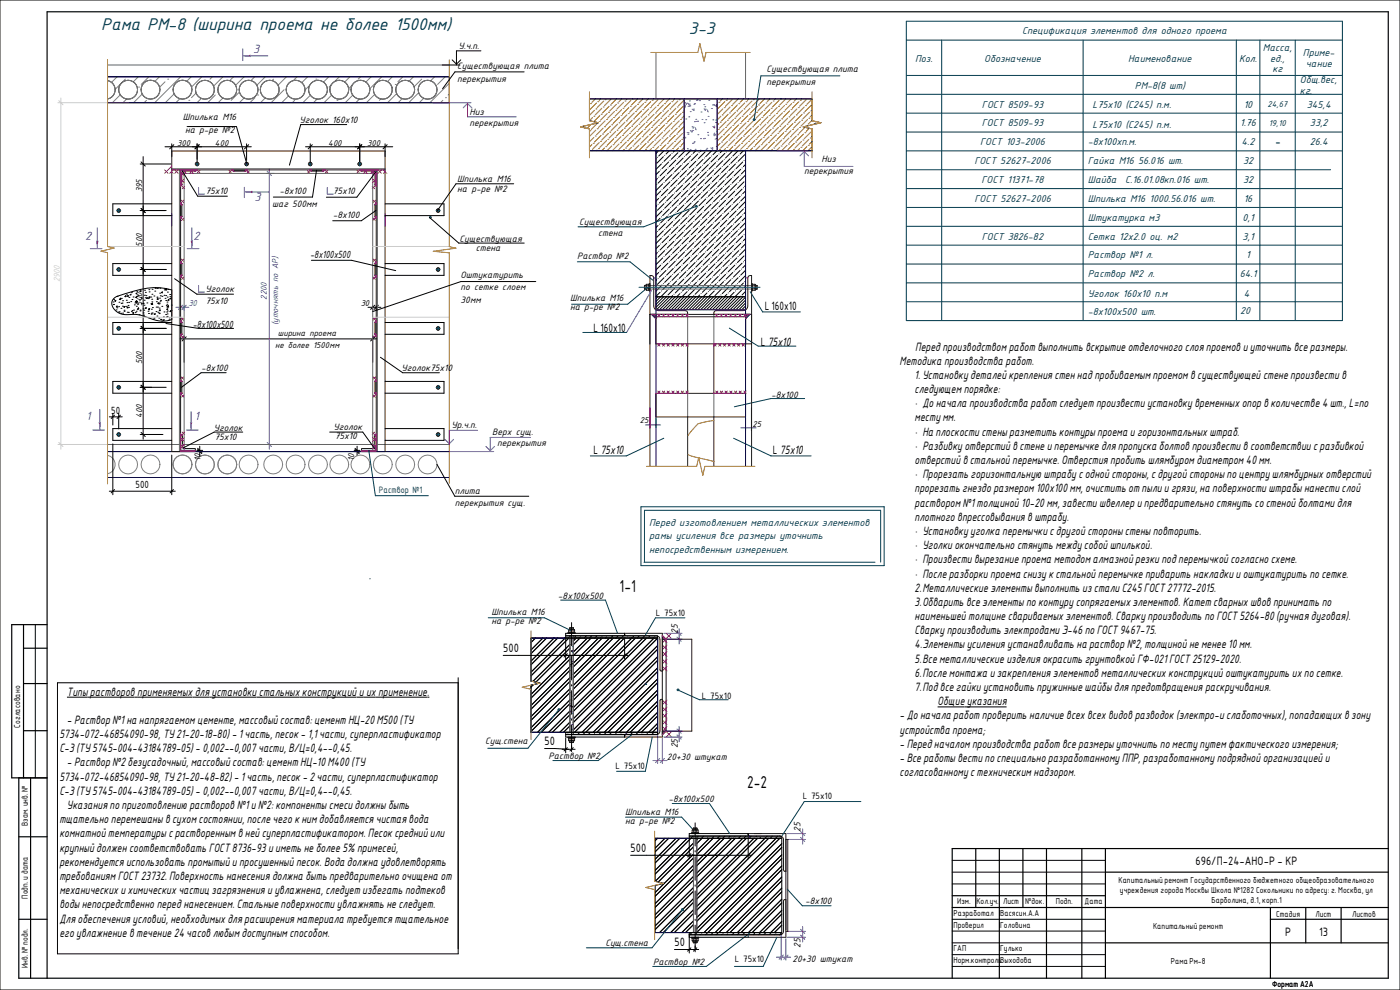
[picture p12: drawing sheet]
<svg xmlns="http://www.w3.org/2000/svg" width="594mm" height="420mm" viewBox="0 0 594 420" stroke-linecap="round" stroke-linejoin="round" font-family="sans-serif">
<defs><g id="words">
<g font-size="7.8" fill="#00394c">
<text x="43" y="12.9">Рама РМ-8 (ширина проема не более 1500мм)</text>
<text x="292.3" y="14.5">3-3</text>
</g>
<g font-size="7.1">
<text x="262.9" y="251">1-1</text>
<text x="317.1" y="334.4">2-2</text>
</g>
<g font-size="5.5" fill="#3f00ff">
<text x="107.4" y="22.7">3</text>
<text x="108" y="85.3">3</text>
<text x="36.2" y="102">2</text>
<text x="82" y="102">2</text>
<text x="36.8" y="178.3">1</text>
<text x="82.6" y="178.3">1</text>
</g>
<g font-size="4.9">
<text x="324.5" y="131.6">L 160x10</text>
<text x="251.8" y="141">L 160x10</text>
<text x="322.8" y="146.9">L 75х10</text>
<text x="388.4" y="148.7">Передпроизводством работ выполнить вскрытие отделочного слояпроемов иуточнить все размеры.</text>
<text x="381.7" y="154.8">Методика производства работ.</text>
<text x="388.1" y="160.8">1. Установкудеталейкрепления стеннадпробиваемымпроемомв существующей стене произвести в</text>
<text x="388.1" y="166.8">следующемпорядке:</text>
<text x="388.1" y="172.8">· До начала производства работ следует произвести установкувременныхопор в количестве 4 шт., L=по</text>
<text x="388.1" y="178.8">местумм.</text>
<text x="388.1" y="184.9">· На плоскостистеныразметить контурыпроема игоризонтальных штраб.</text>
<text x="388.1" y="190.9">· Разбивкуотверстий в стене иперемычке дляпропуска болтов произвести в соответствии сразбивкой</text>
<text x="251.8" y="192.7">L 75х10</text>
<text x="328" y="192.7">L 75х10</text>
<text x="388.1" y="196.9">отверстий в стальнойперемычке. Отверстияпробить шлямбуромдиаметром40мм.</text>
<text x="388.1" y="202.9">· Прорезать горизонтальную штрабусоднойстороны, сдругойстороныпо центрушлямбурных отверстий</text>
<text x="388.1" y="208.9">прорезать гнездо размером100х100мм, очистить от пылиигрязи, на поверхности штрабынанестислой</text>
<text x="388.1" y="215">раствором№1толщиной 10-20мм, завестишвеллер ипредварительно стянуть со стенойболтамидля</text>
<text x="388.1" y="221">плотного впрессовывания в штрабу.</text>
<text x="388.1" y="227">· Установкууголка перемычкисдругойстороныстеныповторить.</text>
<text x="388.1" y="233">· Уголкиокончательно стянуть междусобойшпилькой.</text>
<text x="388.1" y="239">· Произвестивырезание проема методомалмазнойрезкиподперемычкой согласно схеме.</text>
<text x="388.1" y="245.1">· После разборкипроема снизукстальнойперемычке приварить накладкииоштукатурить по сетке.</text>
<text x="388.1" y="251.1">2.Металлические элементывыполнить из сталиС245ГОСТ27772-2015.</text>
<text x="388.1" y="257.1">3.Обварить все элементыпо контуру сопрягаемыхэлементов. Катет сварныхшвов принимать по</text>
<text x="388.1" y="263.1">наименьшей толщине свариваемыхэлементов. Сваркупроизводить по ГОСТ5264-80 (ручнаядуговая).</text>
<text x="388.1" y="269.1">Сваркупроизводить электродами Э-46 по ГОСТ9467-75.</text>
<text x="388.1" y="275.2">4.Элементыусиления устанавливать на раствор №2, толщиной не менее 10мм.</text>
<text x="213.5" y="276.8">500</text>
<text x="388.1" y="281.2">5.Все металлические изделия окрасить грунтовкой ГФ-021ГОСТ25129-2020.</text>
<text x="388.1" y="287.2">6.После монтажа изакрепления элементов металлических конструкций оштукатурить ихпо сетке.</text>
<text x="388.1" y="293.2">7.Подвсе гайкиустановить пружинные шайбыдляпредотвращения раскручивания.</text>
<text x="28.4" y="295.1">Типырастворов применяемыхдляустановкистальныхконструкций иихприменение.</text>
<text x="397.9" y="299.2">Общие указания</text>
<text x="381.7" y="305.3">- До начала работ проверить наличие всехвсехвидов разводок (электро-ислаботочных), попадающих в зону</text>
<text x="28.4" y="307.2">- Раствор №1на напрягаемомцементе, массовыйсостав: цемент НЦ-20М500 (ТУ</text>
<text x="381.7" y="311.3">устройства проема;</text>
<text x="25.2" y="313.2">5734-072-46854090-98, ТУ21-20-18-80) - 1часть, песок- 1,1части, суперпластификатор</text>
<text x="231.1" y="316.3">50</text>
<text x="381.7" y="317.3">- Передначаломпроизводства работ все размерыуточнить по меступутемфактического измерения;</text>
<text x="25.2" y="319.2">С-3 (ТУ5745-004-43184789-05) - 0,002--0,007части, В/Ц=0,4--0,45.</text>
<text x="381.7" y="323.3">- Все работывестипо специально разработанному ППР, разработанному подрядной организациейи</text>
<text x="28.4" y="325.2">- Раствор №2безусадочный, массовыйсостав: цемент НЦ-10М400 (ТУ</text>
<text x="381.7" y="329.3">согласованномустехническим надзором.</text>
<text x="25.2" y="331.2">5734-072-46854090-98, ТУ21-20-48-82) - 1часть, песок- 2части, суперпластификатор</text>
<text x="25.2" y="337.3">С-3 (ТУ5745-004-43184789-05) - 0,002--0,007части, В/Ц=0,4--0,45.</text>
<text x="28.4" y="343.3">Указанияпо приготовлению растворов №1и№2:компоненты смесидолжныбыть</text>
<text x="25.2" y="349.3">тщательно перемешаныв сухомсостоянии, после чего книмдобавляется чистаявода</text>
<text x="25.2" y="355.3">комнатнойтемпературысраствореннымв нейсуперпластификатором. Песоксреднийили</text>
<text x="25.2" y="361.3">крупныйдолженсоответствовать ГОСТ8736-93ииметь не более 5%примесей,</text>
<text x="267.6" y="361.6">500</text>
<text x="25.2" y="367.4">рекомендуется использовать промытыйипросушенный песок. Вода должна удовлетворять</text>
<text x="507.3" y="367">696/П-24-АНО-Р - КР</text>
<text x="25.2" y="373.4">требованиям ГОСТ23732. Поверхность нанесениядолжна быть предварительно очищена от</text>
<text x="25.2" y="379.4">механических ихимических частиц загрязнения иувлажнена, следует избегать подтеков</text>
<text x="25.2" y="385.4">водынепосредственно переднанесением. Стальные поверхности увлажнять не следует.</text>
<text x="25.2" y="391.4">Дляобеспечения условий, необходимых длярасширения материала требуется тщательное</text>
<text x="25.2" y="397.5">его увлажнение в течение 24 часов любымдоступнымспособом.</text>
<text x="286.2" y="401.6">50</text>
<text x="545.3" y="397">Р</text>
<text x="559.7" y="397">13</text>
</g>
<g font-size="4.6" fill="#00394c">
<text x="433.7" y="14.6">Спецификация элементов для одного проема</text>
<text x="535.9" y="21.6">Масса,</text>
<text x="552.9" y="23.9">Приме-</text>
<text x="388.3" y="26.1">Поз.</text>
<text x="417.6" y="26.1">Обозначение</text>
<text x="478.7" y="26.1">Наименование</text>
<text x="525.8" y="26.1">Кол.</text>
<text x="539" y="26.1">ед.,</text>
<text x="554.1" y="28.4">чание</text>
<text x="540" y="30.6">кг</text>
<text x="551.6" y="35.4">Общ.вес,</text>
<text x="481.6" y="37.6">РМ-8(8 шт)</text>
<text x="551.6" y="39.9">кг.</text>
<text x="416.7" y="45.6">ГОСТ 8509-93</text>
<text x="463.6" y="45.6">L75х10 (С245) п.м.</text>
<text x="527.8" y="45.6">10</text>
<text x="554.5" y="45.6">345,4</text>
<text x="416.7" y="53.6">ГОСТ 8509-93</text>
<text x="526.2" y="53.6">1.76</text>
<text x="555.9" y="53.6">33,2</text>
<text x="463.6" y="54.3">L75х10 (С245) п.м.</text>
<text x="415.9" y="61.6">ГОСТ 103-2006</text>
<text x="461.6" y="61.6">-8х100хп.м.</text>
<text x="526.8" y="61.6">4.2</text>
<text x="541" y="61.6">-</text>
<text x="555.8" y="61.6">26.4</text>
<text x="413.5" y="69.6">ГОСТ 52627-2006</text>
<text x="461.6" y="69.6">Гайка М16 56.016 шт.</text>
<text x="527.5" y="69.6">32</text>
<text x="416.5" y="77.6">ГОСТ 11371-78</text>
<text x="461.6" y="77.6">Шайба</text>
<text x="477.5" y="77.6">С.16.01.08кп.016 шт.</text>
<text x="527.5" y="77.6">32</text>
<text x="413.5" y="85.6">ГОСТ 52627-2006</text>
<text x="461.6" y="85.6">Шпилька М16 1000.56.016 шт.</text>
<text x="527.8" y="85.6">16</text>
<text x="461.6" y="93.7">Штукатурка м3</text>
<text x="527.2" y="93.7">0,1</text>
<text x="416.6" y="101.7">ГОСТ 3826-82</text>
<text x="461.6" y="101.7">Сетка 12х2.0 оц. м2</text>
<text x="527.2" y="101.7">3,1</text>
<text x="461.6" y="109.7">Раствор №1 л.</text>
<text x="528.8" y="109.7">1</text>
<text x="461.6" y="117.7">Раствор №2 л.</text>
<text x="526.1" y="117.7">64.1</text>
<text x="461.6" y="125.9">Уголок 160х10 п.м</text>
<text x="527.8" y="125.9">4</text>
<text x="461.6" y="133.5">-8х100х500 шт.</text>
<text x="526.2" y="133.2">20</text>
<text x="275.5" y="223.2">Перед изготовлением металлических элементов</text>
<text x="275.5" y="228.9">рамы усиления все размеры уточнить</text>
<text x="275.5" y="234.5">непосредственным измерением.</text>
</g>
<g font-size="4.2">
<text x="194.6" y="20.6">У.ч.п.</text>
<text x="194.1" y="29.4">Существующая плита</text>
<text x="194.1" y="34.6">перекрытия</text>
<text x="325.3" y="30.7">Существующая плита</text>
<text x="325.3" y="36">перекрытия</text>
<text x="77.6" y="50.7">Шпилька М16</text>
<text x="127.1" y="52.2">Уголок 160х10</text>
<text x="199.3" y="48.6">Низ</text>
<text x="199.3" y="53.5">перекрытия</text>
<text x="78.5" y="56.6">на р-ре №2</text>
<text x="348.6" y="68.8">Низ</text>
<text x="194.1" y="77.4">Шпилька М16</text>
<text x="341.3" y="74">перекрытия</text>
<text x="87.3" y="82.5">75х10</text>
<text x="118.6" y="82.2">-8х100</text>
<text x="141.2" y="82.5">75х10</text>
<text x="194.1" y="81.3">на р-ре №2</text>
<text x="115.5" y="87.8">шаг 500мм</text>
<text x="141.2" y="92.4">-8х100</text>
<text x="245.8" y="95.5">Существующая</text>
<text x="253.8" y="100.2">стена</text>
<text x="195" y="102.6">Существующая</text>
<text x="201.9" y="106.6">стена</text>
<text x="131.6" y="109.6">-8х100х500</text>
<text x="244.9" y="110">Раствор №2</text>
<text x="195.5" y="118">Оштукатурить</text>
<text x="87.3" y="123.9">Уголок</text>
<text x="195.5" y="123.2">по сетке слоем</text>
<text x="87.3" y="129.1">75х10</text>
<text x="195.5" y="128.4">30мм</text>
<text x="241.9" y="127.9">Шпилька М16</text>
<text x="241.9" y="131.7">на р-ре №2</text>
<text x="81.8" y="139">-8х100х500</text>
<text x="85.3" y="157.6">-8х100</text>
<text x="170.4" y="157.3">Уголок75х10</text>
<text x="327.3" y="168.7">-8х100</text>
<text x="47.2" y="175.7">50</text>
<text x="90.7" y="182.7">Уголок</text>
<text x="141.6" y="182.6">Уголок</text>
<text x="191.6" y="181.7">Ур.ч.п.</text>
<text x="208.9" y="184.7">Верх сущ.</text>
<text x="91" y="186.9">75х10</text>
<text x="142.1" y="186.3">75х10</text>
<text x="210.9" y="189.1">перекрытия</text>
<text x="57.5" y="207.2">500</text>
<text x="193" y="209.4">плита</text>
<text x="193" y="214.7">перекрытия сущ.</text>
<text x="236.8" y="254.3">-8х100х500</text>
<text x="208.6" y="261">Шпилька М16</text>
<text x="278.3" y="261.5">L 75x10</text>
<text x="208.6" y="264.8">на р-ре №2</text>
<text x="287.6" y="269" transform="rotate(-90 287.6 269)">25</text>
<text x="297.9" y="296.7">L 75x10</text>
<text x="205.8" y="315.7">Сущ.стена</text>
<text x="287.6" y="317.5" transform="rotate(-90 287.6 317.5)">25</text>
<text x="232.8" y="322.2">Раствор №2</text>
<text x="283" y="322.4">20+30 штукат</text>
<text x="261.2" y="326.4">L 75x10</text>
<text x="283.7" y="340.5">-8х100х500</text>
<text x="340.6" y="339.2">L 75x10</text>
<text x="265.2" y="346">Шпилька М16</text>
<text x="265.2" y="349.7">на р-ре №2</text>
<text x="339.6" y="353.1" transform="rotate(-90 339.6 353.1)">25</text>
<text x="341.6" y="383.8">-8x100</text>
<text x="256.9" y="401.6">Сущ.стена</text>
<text x="339.6" y="402.3" transform="rotate(-90 339.6 402.3)">25</text>
<text x="277.1" y="409.6">Раствор №2</text>
<text x="311.8" y="408.4">L 75x10</text>
<text x="336.2" y="408.4">20+30 штукат</text>
</g>
<text font-size="4.2" fill="#00394c" x="160.8" y="209.3">Раствор №1</text>
<g font-size="3.9" fill="#00394c">
<text x="537.8" y="45.4">24,67</text>
<text x="538.4" y="53.4">19,10</text>
</g>
<g font-size="3.9">
<text x="75.2" y="61.8">300</text>
<text x="91.2" y="61.8">400</text>
<text x="139.2" y="61.8">400</text>
<text x="155.8" y="61.8">300</text>
<text x="60.3" y="81.6" transform="rotate(-90 60.3 81.6)">395</text>
<text x="60.3" y="104.7" transform="rotate(-90 60.3 104.7)">500</text>
<text x="60.3" y="129.7" transform="rotate(-90 60.3 129.7)">500</text>
<text x="153" y="129.9">30</text>
<text x="117.9" y="142.6">ширина проема</text>
<text x="116.8" y="147.5">не более 1500мм</text>
<text x="60.3" y="154.7" transform="rotate(-90 60.3 154.7)">500</text>
<text x="60.3" y="177.3" transform="rotate(-90 60.3 177.3)">400</text>
<text x="271.5" y="179.6">25</text>
<text x="319.4" y="181">25</text>
<text x="85.1" y="195.5" transform="rotate(-90 85.1 195.5)">10</text>
<text x="150.2" y="195.5" transform="rotate(-90 150.2 195.5)">10</text>
</g>
<g font-size="3.9" fill="#3f00ff">
<text x="79.9" y="130">30</text>
<text x="113.2" y="127.1" transform="rotate(-90 113.2 127.1)">2200</text>
<text x="118.1" y="138" transform="rotate(-90 118.1 138)">(уточнять по АР)</text>
</g>
<g font-size="3.5">
<text x="8.6" y="308.7" transform="rotate(-90 8.6 308.7)">Согласовано</text>
<text x="11.8" y="350.5" transform="rotate(-90 11.8 350.5)">Взам. инв. №</text>
<text x="474.6" y="374.7">Капитальный ремонт Государственного бюджетного общеобразовательного</text>
<text x="11.8" y="381.3" transform="rotate(-90 11.8 381.3)">Подп. и дата</text>
<text x="406.2" y="383.7">Изм.</text>
<text x="414.3" y="383.7">Кол.уч.</text>
<text x="425.6" y="383.7">Лист</text>
<text x="434.9" y="383.5">№док.</text>
<text x="448" y="383.7">Подп.</text>
<text x="460.2" y="383.7">Дата</text>
<text x="475.2" y="378.9">учреждения города Москвы Школа №1282 Сокольники по адресу: г. Москва, ул</text>
<text x="514.1" y="383.1">Барболина, д.1, корп.1</text>
<text x="404.6" y="388.7">Разработал</text>
<text x="424.4" y="388.7">Васясин.А.А</text>
<text x="541.5" y="389.1">Стадия</text>
<text x="558.2" y="389.1">Лист</text>
<text x="573.8" y="389.1">Листов</text>
<text x="404.6" y="393.7">Проверил</text>
<text x="424.4" y="393.7">Головина</text>
<text x="489.3" y="394.1">Капитальный ремонт</text>
<text x="404.6" y="403.7">ГАП</text>
<text x="424.4" y="403.7">Гулько</text>
<text x="11.8" y="410.8" transform="rotate(-90 11.8 410.8)">Инв. № подл.</text>
<text x="404.6" y="408.7">Норм.контрольВыходова</text>
<text x="496.8" y="409">Рама Рм-8</text>
<text x="539.8" y="418.7">Формат А2А</text>
</g>
</g></defs>
<g fill="#ff007f">
<path d="M76.6 184.2l.7 .7h-.7z"/>
<path d="M159 184.9l.6-.7v.7z"/>
<path d="M76.6 86.2l.7 .6h-.7z"/>
<path d="M76.6 91.8h.7l-.7 .7z"/>
<path d="M76.6 111.2l.7 .6h-.7z"/>
<path d="M76.6 116.8h.7l-.7 .7z"/>
<path d="M76.6 136.2l.7 .6h-.7z"/>
<path d="M76.6 141.9h.7l-.7 .6z"/>
<path d="M76.6 161.2l.7 .6h-.7z"/>
<path d="M76.6 166.9h.7l-.7 .6z"/>
<path d="M159 86.8l.6-.6v.6z"/>
<path d="M159 91.8h.6v.7z"/>
<path d="M159 111.8l.6-.6v.6z"/>
<path d="M159 116.8h.6v.7z"/>
<path d="M159.6 136.2v.6h-.6z"/>
<path d="M159 141.9h.6v.6z"/>
<path d="M159 161.8l.6-.6v.6z"/>
<path d="M159 166.9h.6v.6z"/>
<path d="M76.6 78.3h.7l-.7 .7z"/>
<path d="M82.9 72.1h.7l-.7 .7z"/>
<path d="M159 78.3h.6v.7z"/>
<path d="M152.7 72.1h.7v.7z"/>
<path d="M98.5 72.1h.6v.7z"/>
<path d="M104.1 72.1h.7l-.7 .7z"/>
<path d="M137.1 72.1h.7l-.7 .7z"/>
<path d="M131.5 72.1h.6v.7z"/>
</g>
<path d="M48.2 126.7l1.3-.9 3-1a32.5 32.5 0 0 1 20.4-1.8v12.6a13 13 0 0 1-10.4-.9 20 20 0 0 0-10-1.2 5.2 5.2 0 0 1-4.9-5.8z" fill="#fff"/>
<g fill="#3f00ff">
<path d="M40.8 102.2h1l-.5 3z"/>
<path d="M80.9 102.2h1l-.5 3z"/>
<path d="M41.9 179.1h1l-.5 3z"/>
<path d="M80.6 179.1h1l-.5 3z"/>
<path d="M103.4 23.7l3-.5v1z"/>
<path d="M104 81.5l3-.5v1z"/>
</g>
<g fill="#ff007f">
<path d="M281 269.7l1.6 1.5h-1.6z"/>
<path d="M281 310.2h1.6l-1.6 1.6z"/>
</g>
<g fill="#fff">
<path d="M290.4 42h14v22h-14z"/>
<path d="M278.3 125.9h38.1v5.5h-38.1z"/>
<path d="M241.8 299.3v11.4h1.4v-10.7zM241.8 270.7v11.5l1.4-.7v-10.8z"/>
<path d="M243.2 270.7v40h35.8v-40zM225.3 270.7v18.3l3.8 .9-3.8 .8v20h16.5v-40z"/>
<path d="M295.7 355.7v40h36v-40zM278 355.7v18.3l3.8 .8-3.8 .9v20h16.3v-40z"/>
<path d="M304.4 42v22h40.2v-9.3l-3.8-.9 7.5-1.7-3.7-.9v-9.2zM250.1 42v9.2l3.8 .9-7.5 1.7 3.7 .9v9.3h40.3v-22z"/>
</g>
<g fill="#3f00ff">
<path d="M276.5 133.4h1.8v1.8z"/>
<path d="M316.4 133.4h1.8l-1.8 1.8z"/>
</g>
<g fill="none" stroke="#3f00ff" stroke-width=".42">
<path d="M103 20.7v5M103.4 23.7h10.3M183.6 43.6h16.3M196.6 45.8l1.8-1.9 1.8 1.9M198.4 43.6v6h20.6M290.4 57.9l.3 .4M290.4 42v22M290.4 43.2h.1M290.8 44.6l-.2 1.1M291 43.5l.3 .9M291 50.5h.1M291 58.5l-.6 .1"/>
<path d="M291.6 56.3h.1M291.8 43.7l1 1M291.9 57h.1M292 56.4h.1M292.3 49.6h.1M292.5 44.2h.1M292.6 42.8h.1M292.9 47.4h.1M293.1 45l-1.2 .1M293.7 53.8l.7 .3M293.7 55.3l-.1 .7-.7-.6M293.7 46.3l.7 .6"/>
<path d="M293.9 55.4h.1M294.4 44.2h.1M294.5 53.9l-.4 .6M294.5 46.2l-.1 .7M294.7 44h.1M295 54.2l.4 .9M295.2 50.6h.1M295.5 51.5l-.8 .2M296 51.4h.1M296.1 57.2h.1M296.3 42.4l-.8 .2M296.8 42.7h.1"/>
<path d="M297.3 58.8h.1M297.5 47.5h.1M297.9 50.7h.1M298.5 58.9h.1M298.6 44.4h.1M298.8 46.2l.7 .3M298.8 52.1h.1M298.9 58.7h.1M299.1 45.3h.1M299.5 50.8h.1M299.6 46.3l-.4 .6M300.2 46.6l.3 .9"/>
<path d="M300.2 56.2h.1M300.4 57.3h.1M300.5 49.4h.1M300.8 42.6h.1M301.8 46.1h.1M302.3 44.5h.1M302.5 53.7l.7 .6M302.5 50.9h.1M302.9 56.9l.7 .2M302.9 44.5h.1M302.9 54h.1M303.2 56.5l-.2 1.1"/>
<path d="M303.3 53.5l-.1 .8M303.6 51.9h.1M303.7 50.9h.1M303.7 56.9l-.4 .7M304 44.4v.8l-.7-.7M304.1 55.6l.3 .2M304.2 58.9l-.8 .1M304.3 57.3l.1 .2M304.4 49.9h-.2M304.4 57h-.1M304.4 42v22M84.3 79.6v2.8h2.5"/>
<path d="M103.7 79.5v4.4M113 73.6h3.3M113.4 72.7l1.8 1.8M114.3 71.6v119M138.9 79.6v2.8h2.5M291.7 63.2h.1M292.8 63.7h.1M292.9 63.6h.1M294.6 60.2h.1M294.7 60.6l-.8 .2M295 63.4h.1M297.1 63.8h.1"/>
<path d="M299.6 63.5h.1M299.9 63h.1M301.3 63.9h.1M301.7 62.8l.7 .6M302.5 62.6l-.1 .8M303.9 62.1h.1M329.9 64h12.9M339.5 66.1l1.8-1.8 1.8 1.8M341.3 64v6.6h20.6M41.3 96.7v8.5M72.9 90.7v5.2M81.4 96.7v8.5"/>
<path d="M104 81.5h10.1M163.4 90.7v5.2M38.3 105.5h5M79.4 105.5h5M277.4 117.9h.9M316.4 117.9h.9M74.6 130.4h5.5M76.6 129.8v1.8M77.5 129.5l-1.8 1.8M78.1 129.8v1.8M79 129.5l-1.8 1.8M84.3 121.1v2.8h2.5"/>
<path d="M276.4 123.3l-10.5 17.8M276.5 133.4h1.8v1.8zM278.3 131.4h38.1M316.4 133.4h1.8l-1.8 1.8zM42.4 173.7v8.4M81.1 174.7v7.4M275.8 173v8.6M278.3 177.5v4.1M316.4 177.5v5.3M318.9 173v9.8M39.4 182.5h5M76.6 191.1h6.3v.5h-6.3z"/>
<path d="M79.1 182.5h5M113 188.6h3.3M113.4 187.7l1.8 1.8M153.4 191.1h6.2v.5h-6.2zM188.8 186.4l1.9 1.9 1.8-1.9M190.7 191.6h18.8M202.7 182.6h-12v6M206.2 189.4l1.8 1.9 1.8-1.9M225.1 185.6h-17.1v6M273.8 180.3h6.5M314.4 181.6h6.5M242.9 274.3h.1"/>
<path d="M242.9 276h.1M243.1 271.3h.1M243.2 276.3l-.3-.1 .3 .5M281.7 271.2h7.7M281.7 268.7h7.7M287.3 270.3l1.7 1.8M287.3 267.8l1.7 1.8M288.1 266.7v6.5M241.9 282.2h.1M241.9 299.7h.1M242.7 280.8h.1M243.1 299.9h.1"/>
<path d="M241.8 301.9v.3M242 304.8h.1M242.6 309.4h.1M242.7 307.4h.1M242.9 302.6h.1M265.6 310.7v1M279 311.4v12.6M281 313.4v10.6M281.7 310.2h7.7M281.7 312.7h7.7M287.3 309.4l1.7 1.7M287.3 311.9l1.7 1.7"/>
<path d="M288.1 308.2v6.5M277 322.7h6M279.9 321.8l-1.7 1.8M281.9 321.8l-1.7 1.8M318 354.7v1M334.1 356.2h7.7M334.1 353.7h7.7M339.7 355.3l1.8 1.8M339.7 352.8l1.8 1.8M340.6 351.7v6.5M331.5 396.3v11.1M333.5 398.3v9.1"/>
<path d="M334.1 395.2h7.7M334.1 397.7h7.7M339.7 394.3l1.8 1.8M339.7 396.8l1.8 1.8M340.6 393.2v6.5M329.5 406.1h6M332.4 405.3l-1.8 1.7M334.4 405.3l-1.8 1.7"/>
</g>
<g fill="none" stroke="#000" stroke-width=".42">
<path d="M0 0h594.1v420.1h-594.1zM45.6 32.6h145.1v11h-145.1v-1.6a4 4 0 0 0 3.3-3.9 4 4 0 0 0-3.3-3.9zM187.7 27.6h7.5M191.9 25.4l1.8 1.8 1.8-1.8M204.1 21.6h-10.4v6M222.4 30.5h-29.4l-5.2 7.2M79.4 53.7h20.9l4.3 15.5M147.1 52.9h-19.5l-4.8 17.2M250.1 42h94.5v9.2l3.7 .9-7.5 1.7 3.8 .9v9.3h-94.5v-9.3l-3.7-.9 7.5-1.7-3.8-.9zM290.4 42v22M304.4 42v22M59.5 69.6h13"/>
<path d="M59.9 68.7l1.7 1.8M60.7 66.5v119.9M70 62.3h36.6M72.9 61v5.5M73.8 61.4l-1.8 1.8M76.6 78.3h.7l-.7 .7zM77.2 72.3l6.7 11h12.6M82.9 72.1h.7l-.7 .7zM83.6 61v8M84.5 61.4l-1.8 1.8M98.5 72.1h.6v.7zM104.1 72.1h.7l-.7 .7z"/>
<path d="M104.6 61v7.1M105.5 61.4l-1.7 1.8M129.6 62.3h37M131.5 72.1h.6v.7zM131.6 61v8M132.5 61.4l-1.7 1.8M134.3 72.2l-1.7 11.4h-16.6M137.1 72.1h.7l-.7 .7zM152.6 61v7.6M152.7 72.1h.7v.7zM153.5 61.4l-1.7 1.8M159 78.3h.6v.7z"/>
<path d="M159.6 72.7l-8.2 11h-12.9M163.4 61v5.5M164.3 61.4l-1.8 1.8M218 78h-24.5l-7.9 11.3M278.3 64v67.4h38.1v-67.4M278.4 67.3l-.1 .1M278.7 78.3h.1M279 75.7l-.7 .7M279 66.7v.1M279.2 64.2l-.9 .9M279.5 75.2h.1M279.8 72.7l-1.5 1.4"/>
<path d="M280.4 72.1h.1M280.6 69.6l-2.3 2.3M281.2 78l-2.8 2.8M281.2 69h.1M281.5 66.5l-2.8 2.8M281.8 64l-2.3 2.2M281.8 77.4h.1M282 74.9l-2.8 2.8M282.1 65.9h-.1M282.6 74.3h.1M282.9 71.8l-2.8 2.8M283.5 71.2l-.1 .1"/>
<path d="M283.7 68.7l-2.8 2.8M284 64l-1.4 1.4M284 79.7h.1M284.3 77.2l-2.8 2.8M284.3 68.1v.1M284.6 65.6l-2.8 2.9M284.9 76.6h.1M285.1 74.1l-2.8 2.8M285.2 65.1h-.1M285.7 73.5h.1M286 71l-2.8 2.8M286.3 64l-.6 .5"/>
<path d="M286.5 79.4l-2.8 2.8M286.6 70.4h-.1M286.8 67.9l-2.8 2.8M287.1 78.8h.1M287.4 76.3l-2.8 2.8M287.4 67.3h.1M287.7 64.8l-2.8 2.8M288 75.7h-.1M288.2 73.2l-2.8 2.8M288.2 64.2h.1M288.8 72.6v.1M289.1 70.1l-2.8 2.8"/>
<path d="M289.6 78.6l-2.8 2.8M289.6 69.6h.1M289.9 67l-2.8 2.9M290.2 78h.1M290.5 75.5l-2.8 2.8M290.5 66.5h.1M290.7 64l-2.8 2.8M291.1 74.9h-.1M291.3 72.4l-2.8 2.8M291.9 71.8h.1M292.1 69.3l-2.8 2.8M292.7 77.7l-2.8 2.8"/>
<path d="M292.7 68.7h.1M293 64l-2 1.9M293 66.2l-2.8 2.8M293.3 77.1v.1M293.6 74.6l-2.9 2.8M293.6 65.6h.1M294.1 74v.1M294.4 71.5l-2.8 2.8M295 80l-2.9 2.8M295 71h.1M295.2 64l-1.1 1.1M295.2 68.5l-2.8 2.8"/>
<path d="M295.5 79.4h.1M295.8 76.9l-2.8 2.8M295.8 67.9h.1M296.1 65.4l-2.8 2.8M296.4 76.3h.1M296.6 73.8l-2.8 2.8M296.7 64.8h-.1M297.2 73.2h.1M297.5 64l-.3 .2M297.5 70.7l-2.8 2.8M298 79.1l-2.8 2.8M298.1 70.1h-.1"/>
<path d="M298.3 67.6l-2.8 2.8M298.6 78.5v.1M298.9 76l-2.8 2.8M298.9 67h.1M299.2 64.5l-2.8 2.8M299.5 75.4l-.1 .1M299.7 72.9l-2.8 2.8M300.3 72.4h.1M300.6 69.9l-2.8 2.8M301.1 78.3l-2.8 2.8M301.2 69.3h-.1M301.4 66.8l-2.8 2.8"/>
<path d="M301.7 77.7h.1M302 64l-2.6 2.5M302 75.2l-2.8 2.8M302 66.2h.1M302.6 74.6h-.1M302.8 72.1l-2.8 2.8M303.4 71.5h.1M303.7 69l-2.8 2.8M304 79.9l-.1 .1M304.2 64l-1.7 1.6M304.2 77.4l-2.8 2.8M304.2 68.4v.1"/>
<path d="M304.5 65.9l-2.8 2.8M304.8 76.8v.1M305.1 74.3l-2.8 2.9M305.1 65.3v.1M305.6 73.8h.1M305.9 71.3l-2.8 2.8M306.5 64l-.9 .8M306.5 79.7l-2.8 2.8M306.5 70.7h.1M306.7 68.2l-2.8 2.8M307 79.1h.1M307.3 76.6l-2.8 2.8"/>
<path d="M307.3 67.6h.1M307.6 65.1l-2.8 2.8M307.9 76h.1M308.1 73.5l-2.8 2.8M308.2 64.5h-.1M308.7 72.9h.1M309 70.4l-2.8 2.8M309.6 78.8l-2.9 2.8M309.6 69.8v.1M309.8 67.3l-2.8 2.8M310.1 78.3h.1M310.4 75.7l-2.8 2.9"/>
<path d="M310.4 66.7v.1M310.7 64.2l-2.8 2.8M311 75.2h.1M311.2 72.7l-2.8 2.8M311.8 72.1h.1M312.1 69.6l-2.8 2.8M312.6 78l-2.8 2.8M312.7 69h-.1M312.9 66.5l-2.8 2.8M313.2 64l-2.2 2.2M313.2 77.4h.1M313.5 74.9l-2.8 2.8"/>
<path d="M313.5 65.9h.1M314.1 74.3h-.1M314.3 71.8l-2.8 2.8M314.9 71.2v.1M315.2 68.7l-2.8 2.8M315.4 64l-1.4 1.4M315.5 79.7h-.1M315.7 77.2l-2.8 2.8M315.8 68.1l-.1 .1M316 65.6l-2.8 2.9M316.3 76.6h.1M316.4 67.5l-.1 .1"/>
<path d="M316.4 69.8l-1 .9M316.4 72l-1.8 1.8M316.4 74.3l-2.6 2.6M316.4 78.8l-.4 .3M59.5 89.3h11M59.9 88.4l1.7 1.8M72.9 86.5h-25v5h25M76.6 86.2l.7 .6h-.7zM76.6 91.8h.7l-.7 .7zM159 86.8l.6-.6v.6zM159 91.8h.6v.7zM159.5 89.3l-6.2 4.4h-12.1"/>
<path d="M163.4 86.5h25v5h-25M182.2 92.2l12.5 10.9h27.7M278.4 98.8h-.1M278.4 89.8h.1M278.7 87.3l-.4 .3M279 98.2h.1M279.2 95.7l-.9 .9M279.3 86.7h-.1M279.5 84.2l-1.2 1.1M279.8 95.1h.1M280.1 92.6l-1.8 1.7M280.1 83.6h.1"/>
<path d="M280.4 81.1l-2.1 2M280.7 92h-.1M280.9 89.5l-2.6 2.6M280.9 80.5h.1M281.5 97.9l-2.8 2.8M281.5 88.9h.1M281.8 86.4l-2.8 2.8M282.1 97.3l-.1 .1M282.3 94.8l-2.8 2.8M282.3 85.8v.1M282.6 83.3l-2.8 2.8M282.9 94.3h.1"/>
<path d="M283.2 91.7l-2.8 2.9M283.2 82.7v.1M283.4 80.2l-2.8 2.8M283.8 91.2h-.1M284 88.7l-2.8 2.8M284.3 99.6h.1M284.6 97.1l-2.8 2.8M284.6 88.1h.1M284.9 85.6l-2.9 2.8M285.2 96.5h-.1M285.4 94l-2.8 2.8M285.4 85h.1"/>
<path d="M285.7 82.5l-2.8 2.8M286 93.4h.1M286.3 90.9l-2.9 2.8M286.3 81.9h.1M286.8 99.3l-2.8 2.8M286.8 90.3h.1M287.1 87.8l-2.8 2.8M287.4 98.7v.1M287.7 96.2l-2.8 2.8M287.7 87.2v.1M287.9 84.7l-2.8 2.8M288.2 95.7h.1"/>
<path d="M288.5 93.2l-2.8 2.8M288.5 84.1v.1M288.8 81.6l-2.8 2.8M289.1 92.6h.1M289.3 90.1l-2.8 2.8M289.4 81.1h-.1M289.9 98.5l-2.8 2.8M289.9 89.5h.1M290.2 87l-2.8 2.8M290.5 97.9h.1M290.7 95.4l-2.8 2.8M290.8 86.4h-.1"/>
<path d="M291 83.9l-2.8 2.8M291.3 94.8h.1M291.6 92.3l-2.8 2.8M291.6 83.3h.1M291.9 80.8l-2.8 2.8M292.2 91.7h-.1M292.4 89.2l-2.8 2.8M292.5 80.2h-.1M293 97.6l-2.8 2.8M293 88.6v.1M293.3 86.1l-2.8 2.8M293.6 97.1h.1"/>
<path d="M293.8 94.6l-2.8 2.8M293.9 85.5l-.1 .1M294.1 83l-2.8 2.9M294.4 94h.1M294.7 91.5l-2.8 2.8M294.7 82.5h.1M295.2 99.9l-2.8 2.8M295.3 90.9h-.1M295.5 88.4l-2.8 2.8M295.8 99.3h.1M296.1 96.8l-2.8 2.8M296.1 87.8h.1"/>
<path d="M296.4 85.3l-2.8 2.8M296.7 96.2h-.1M296.9 93.7l-2.8 2.8M296.9 84.7h.1M297.2 82.2l-2.8 2.8M297.5 93.1v.1M297.8 90.6l-2.8 2.8M297.8 81.6h.1M298.3 99l-2.8 2.9M298.3 90v.1M298.6 87.5l-2.8 2.8M298.9 98.5h.1"/>
<path d="M299.2 96l-2.8 2.8M299.2 87h.1M299.4 84.4l-2.8 2.9M299.8 95.4h-.1M300 92.9l-2.8 2.8M300 83.9h.1M300.3 81.4l-2.8 2.8M300.6 92.3h.1M300.9 89.8l-2.9 2.8M300.9 80.8h.1M301.4 98.2l-2.8 2.8M301.4 89.2h.1"/>
<path d="M301.7 86.7l-2.8 2.8M302 97.6h.1M302.3 95.1l-2.9 2.8M302.3 86.1h.1M302.5 83.6l-2.8 2.8M302.8 94.5v.1M303.1 92l-2.8 2.8M303.1 83h.1M303.4 80.5l-2.8 2.8M303.7 91.4v.1M303.9 88.9l-2.8 2.8M304.2 99.9h.1"/>
<path d="M304.5 97.4l-2.8 2.8M304.5 88.4h.1M304.8 85.9l-2.8 2.8M305.1 96.8h.1M305.3 94.3l-2.8 2.8M305.4 85.3h-.1M305.6 82.8l-2.8 2.8M305.9 93.7h.1M306.2 91.2l-2.8 2.8M306.2 82.2h.1M306.7 99.6l-2.8 2.8M306.8 90.6h-.1"/>
<path d="M307 88.1l-2.8 2.8M307.3 99h.1M307.6 96.5l-2.8 2.8M307.6 87.5h.1M307.9 85l-2.8 2.8M308.2 95.9l-.1 .1M308.4 93.4l-2.8 2.8M308.5 84.4h-.1M308.7 81.9l-2.8 2.8M309 92.8v.1M309.3 90.3l-2.8 2.9M309.3 81.3v.1"/>
<path d="M309.8 98.8l-2.8 2.8M309.9 89.8h-.1M310.1 87.3l-2.8 2.8M310.4 98.2h.1M310.7 95.7l-2.8 2.8M310.7 86.7h.1M311 84.2l-2.9 2.8M311.3 95.1h-.1M311.5 92.6l-2.8 2.8M311.5 83.6h.1M311.8 81.1l-2.8 2.8M312.1 92h.1"/>
<path d="M312.4 89.5l-2.8 2.8M312.4 80.5h.1M312.9 97.9l-2.8 2.8M312.9 88.9h.1M313.2 86.4l-2.8 2.8M313.5 97.3v.1M313.8 94.8l-2.8 2.8M313.8 85.8v.1M314 83.3l-2.8 2.8M314.3 94.3h.1M314.6 91.7l-2.8 2.9M314.6 82.7v.1"/>
<path d="M314.9 80.2l-2.8 2.8M315.2 91.2h.1M315.4 88.7l-2.8 2.8M315.8 99.6h-.1M316 97.1l-2.8 2.8M316 88.1h.1M316.3 85.6l-2.8 2.8M316.4 81l-1.2 1.2M316.4 83.3l-2.1 2M316.4 90l-.7 .6M316.4 92.2l-1.5 1.5M316.4 94.5l-2.4 2.3"/>
<path d="M316.4 99h-.1M59.5 114.3h11M59.9 113.5l1.7 1.7M72.9 111.8h-25v5h25M74.1 118.3l9.4 6.5h15.6M76.6 111.2l.7 .6h-.7zM76.6 116.8h.7l-.7 .7zM132.1 110.5h17l18.8 4.3M159 116.8h.6v.7zM159.6 111.2v.6h-.6zM163.4 111.8h25v5h-25M227.3 119.5h-31.7l-37.5 12.7"/>
<path d="M278.7 118.7l-.4 .3M278.7 109.7h.1M279 107.2l-.7 .6M279.3 118.1h-.1M279.5 115.6l-1.2 1.2M279.5 106.6h.1M279.8 104.1l-1.5 1.4M280.1 115h.1M280.4 112.5l-2.1 2M280.4 103.5h.1M280.6 101l-2.3 2.3M280.9 111.9v.1"/>
<path d="M281.2 109.4l-2.8 2.8M281.2 100.4h.1M281.8 117.9l-2.8 2.8M281.8 108.8v.1M282 106.3l-2.8 2.9M282.3 117.3h.1M282.6 114.8l-2.8 2.8M282.6 105.8h.1M282.9 103.3l-2.8 2.8M283.2 114.2h.1M283.4 111.7l-2.8 2.8M283.5 102.7h-.1"/>
<path d="M283.7 100.2l-2.8 2.8M284 111.1h.1M284.3 108.6l-2.8 2.8M284.6 119.5h.1M284.9 117l-2.9 2.8M284.9 108h.1M285.1 105.5l-2.8 2.8M285.4 116.4h.1M285.7 113.9l-2.8 2.8M285.7 104.9h.1M286 102.4l-2.8 2.8M286.3 113.3v.1"/>
<path d="M286.5 110.8l-2.8 2.8M286.6 101.8l-.1 .1M287.1 119.3l-2.8 2.8M287.1 110.2v.1M287.4 107.7l-2.8 2.9M287.7 118.7h.1M287.9 116.2l-2.8 2.8M288 107.2h-.1M288.2 104.7l-2.8 2.8M288.5 115.6h.1M288.8 113.1l-2.8 2.8M288.8 104.1h.1"/>
<path d="M289.1 101.6l-2.8 2.8M289.4 112.5h-.1M289.6 110l-2.8 2.8M289.6 101h.1M290.2 118.4l-2.8 2.8M290.2 109.4h.1M290.5 106.9l-2.8 2.8M290.8 117.8l-.1 .1M291 115.3l-2.8 2.8M291.1 106.3h-.1M291.3 103.8l-2.8 2.8M291.6 114.7v.1"/>
<path d="M291.9 112.2l-2.8 2.8M291.9 103.2v.1M292.1 100.7l-2.8 2.8M292.5 111.7h-.1M292.7 109.2l-2.8 2.8M292.7 100.1v.1M293.3 117.6l-2.8 2.8M293.3 108.6h.1M293.6 106.1l-2.9 2.8M293.9 117h-.1M294.1 114.5l-2.8 2.8M294.1 105.5h.1"/>
<path d="M294.4 103l-2.8 2.8M294.7 113.9h.1M295 111.4l-2.9 2.8M295 102.4h.1M295.5 119.8l-2.8 2.8M295.5 110.8h.1M295.8 108.3l-2.8 2.8M296.1 119.2v.1M296.4 116.7l-2.8 2.8M296.4 107.7h.1M296.6 105.2l-2.8 2.8M296.9 116.1v.1"/>
<path d="M297.2 113.6l-2.8 2.8M297.2 104.6v.1M297.5 102.1l-2.8 2.8M297.8 113.1h.1M298 110.6l-2.8 2.8M298.1 101.5l-.1 .1M298.6 119l-2.8 2.8M298.6 110h.1M298.9 107.5l-2.8 2.8M299.2 118.4h.1M299.4 115.9l-2.8 2.8M299.5 106.9h-.1"/>
<path d="M299.7 104.4l-2.8 2.8M300 115.3h.1M300.3 112.8l-2.8 2.8M300.3 103.8h.1M300.6 101.3l-2.8 2.8M300.9 112.2h.1M301.1 109.7l-2.8 2.8M301.2 100.7h-.1M301.7 118.1l-2.8 2.8M301.7 109.1v.1M302 106.6l-2.8 2.8M302.3 117.5v.1"/>
<path d="M302.5 115l-2.8 2.9M302.6 106l-.1 .1M302.8 103.5l-2.8 2.8M303.1 114.5h.1M303.4 112l-2.8 2.8M303.4 103h.1M303.7 100.4l-2.8 2.9M304 111.4h-.1M304.2 108.9l-2.8 2.8M304.5 119.8h.1M304.8 117.3l-2.8 2.8M304.8 108.3h.1"/>
<path d="M305.1 105.8l-2.8 2.8M305.4 116.7h-.1M305.6 114.2l-2.8 2.8M305.6 105.2h.1M305.9 102.7l-2.8 2.8M306.2 113.6h.1M306.5 111.1l-2.8 2.8M306.5 102.1h.1M307 119.5l-2.8 2.8M307 110.5v.1M307.3 108l-2.8 2.8M307.6 119h.1"/>
<path d="M307.9 116.4l-2.8 2.9M307.9 107.4v.1M308.1 104.9l-2.8 2.8M308.5 115.9h-.1M308.7 113.4l-2.8 2.8M308.7 104.4h.1M309 101.9l-2.8 2.8M309.3 112.8h.1M309.6 110.3l-2.9 2.8M309.6 101.3h.1M310.1 118.7l-2.8 2.8M310.1 109.7h.1"/>
<path d="M310.4 107.2l-2.8 2.8M310.7 118.1h.1M311 115.6l-2.9 2.8M311 106.6h.1M311.2 104.1l-2.8 2.8M311.5 115h.1M311.8 112.5l-2.8 2.8M311.8 103.5h.1M312.1 101l-2.8 2.8M312.4 111.9v.1M312.6 109.4l-2.8 2.8M312.7 100.4h-.1"/>
<path d="M313.2 117.9l-2.8 2.8M313.2 108.8v.1M313.5 106.3l-2.8 2.9M313.8 117.3h.1M314 114.8l-2.8 2.8M314.1 105.8h-.1M314.3 103.3l-2.8 2.8M314.6 114.2h.1M314.9 111.7l-2.8 2.8M314.9 102.7h.1M315.2 100.2l-2.8 2.8M315.5 111.1h-.1"/>
<path d="M315.7 108.6l-2.8 2.8M316 119.5h.1M316.3 117l-2.8 2.8M316.3 108h.1M316.4 101.2l-1 .9M316.4 103.5l-1.8 1.7M316.4 105.7l-2.6 2.6M316.4 110.2l-.4 .4M316.4 112.5l-1.2 1.1M316.4 114.7l-2.1 2M48 128.1h.1M48.1 129.2h.1"/>
<path d="M48.2 129.2h.1M48.2 127.1h.1M48.2 126.7l1.3-.9 3.8-1.2a31.8 31.8 0 0 1 19.6-1.6v12.6a15.9 15.9 0 0 1-11.8-1.4l-2.4-.7-3.1-.1a6.6 6.6 0 0 1-8.2-4.6l.2-1.1zM48.7 127.6l.5-.1-.2 .4zM49.2 131.5h.1M49.6 130.6h.1M49.7 129.8v.4h-.3zM49.7 125.7h.1M50.2 132.4h.1M50.3 130.1h.1M50.5 128.3h.1M50.6 132.4h.1"/>
<path d="M51.1 126.5l.1 .6-.6-.1zM51.3 132.9h.1M51.3 130.8h.1M51.4 128.7h.1M51.5 126.6h.1M51.8 128.6h.1M51.9 129.9h.1M52 127.6h.1M52 132.9h.1M52.5 130.2l.4-.2-.1 .4zM52.6 131.6h.1M52.7 132.1h.1"/>
<path d="M53.1 125.9h.1M53.3 130h.1M53.3 125.5l.1 .4-.4-.1zM53.6 127.4h.1M53.7 125.1h.1M53.9 128.4h.1M54 132.5h.1M54 125.6l.5-.2-.1 .4zM54.2 130.2l.1 .4h-.4zM54.3 129.6h.1M54.5 132.5h.1M54.5 130.4h.1"/>
<path d="M54.6 128.3h.1M54.7 126.2h.1M55.1 125.2h.1M55.3 124.9h.1M55.5 128h.1M55.7 132.2h.1M55.8 124.2h.1M56 127.1h.1M56 131.8h.1M56.3 132.8l.4-.2-.1 .4-.3-.2M56.5 126h.1M56.7 131.6h.1"/>
<path d="M57 129.4h.1M57.3 128.5h.1M57.4 132.6h.1M57.4 128.1l.5-.5 .1 .6-.6-.1M57.7 124.6h.1M57.8 132.1h.1M57.8 129.9h.1M57.9 127.8h.1M58 126.3l-.1-.4-.3 .3 .4 .1M58 125.7h.1M58.1 123.6h.1M58.3 131.4h.1"/>
<path d="M58.3 128l-.5 .1 .3 .3 .2-.4M58.3 129.1h.1M58.5 125.3h.1M58.8 130.6l.1 .4h-.4zM59 133.6h.1M59.2 127.3h.1M59.4 123.6l.4-.2-.1 .4zM59.4 131.9h.1M59.4 131.6h.1M59.5 123.5h.1M59.5 139.3h11M59.9 138.5l1.7 1.7"/>
<path d="M59.9 126.2h.1M59.9 128.9h.1M60 126.6h.1M60.7 128.7h.1M60.7 131h.1M60.8 132.8h.1M60.9 133.7h.1M61 131.6h.1M61.1 129.5h.1M61.2 127.4h.1M61.3 125.3h.1M61.3 123.2h.1"/>
<path d="M61.6 126.4h.1M61.7 124.1h.1M61.9 125.5h.1M62.1 130.5l-.5 .2 .3 .2 .2-.3M62.3 128.5h.1M62.5 126.3v.4l-.4-.1zM62.8 132.1h.1M62.9 134.7h.1M62.9 126.7h.1M63 133h.1M63.1 131h.1M63.2 122.9h.1"/>
<path d="M63.2 126.1l.4-.2-.1 .4zM63.3 126.3h.1M63.3 123.8h.1M63.3 131l.1 .4h-.4zM64 126h.1M64 128.8h.1M64.1 132.9h.1M64.2 133.3h.1M64.2 131.2h.1M64.3 129.1h.1M64.4 127h.1M64.4 128.1h.1"/>
<path d="M64.5 124.9h.1M64.5 122.8h.1M64.6 132.8h.1M64.7 130.5h.1M64.7 128.6l.1 .6-.6-.1zM64.9 135.4h.1M65.3 125.6h.1M65.3 135h.1M65.4 133.3l.5-.2-.2 .4zM65.7 123.5h.1M66 122.1l-.2 .1 .4-.1M66.2 132.2h.1"/>
<path d="M66.3 130.3h.1M66.3 128h.1M66.5 122.4h.1M66.6 134.1h.1M66.6 126.1h.1M66.6 126.4h.1M66.8 130.3h.1M66.9 122.3h.1M67 128.7l.4-.2-.1 .4zM67 132.5h.1M67 126.7l.1 .3h-.4zM67.4 135h.1"/>
<path d="M67.4 129h.1M67.5 132.8h.1M67.5 130.7h.1M67.5 133.1h.1M67.6 128.6h.1M67.7 126.5h.1M67.8 124.4h.1M67.8 122.3h.1M67.9 131.4l.1 .4h-.4zM67.9 127.8h.1M68 125.5h.1M68.1 135.5h.1"/>
<path d="M68.1 127.5h.1M68.3 135.6h.1M68.5 124l.5-.1-.2 .4-.3-.2M68.7 130h.1M68.7 125.7h.1M68.8 136.2l-.1 .1M69.2 135.8l.5-.2-.2 .4zM69.3 134.5h.1M69.6 132.4h.1M69.6 125.3h.1M69.7 123h.1M69.9 122.5h.1"/>
<path d="M70 126.6h.1M70.3 133.5h.1M70.3 125.4h.1M70.3 127.5h.1M70.4 137.3l13.9 2h14.8M70.5 122.5l-.1 .1 .3-.1M70.5 129.7h.1M70.6 122.5l-.5 .5 .6 .1-.1-.6M70.6 134.5h.1M70.7 132.4h.1M70.8 131.2l.4-.2-.1 .4zM70.8 130.3h.1"/>
<path d="M70.8 129.1h.1M70.9 128.2h.1M70.9 133.2h.1M70.9 134.3h.1M70.9 126.1h.1M71 132h.1M71 123.9h.1M71.3 122.8h.1M71.5 129.7v.6l-.5-.1zM71.6 127v.4h-.3zM71.7 135.7h.1M71.8 134.9h.1"/>
<path d="M71.8 126.8h.1M72 125h.1M72.1 125.9h.1M72.3 126.6l.4-.2-.1 .4-.3-.2M72.4 131.8l.1 .4h-.4zM72.6 131.8h.1M72.7 129.5h.1M72.9 136.8h-25v5h25M76.6 136.2l.7 .6h-.7zM156.1 130.4h5.5M158.1 129.8v1.8M159 129.5l-1.7 1.8"/>
<path d="M159.6 129.8v1.8M159.6 136.2v.6h-.6zM160.5 129.5l-1.7 1.8M163.4 136.8h25v5h-25M276.5 133.4h1.8v1.8zM278.3 125.9h38.1M278.4 121.2h.1M279.1 125.9l-.8 .8M280.1 124l-1.8 1.8M280.7 123.4l-.1 .1M280.9 120.9l-2.6 2.6M281.5 120.4h.1"/>
<path d="M281.6 125.9l-3.3 3.3M282.8 125.9l-4.5 4.5M282.9 125.7h.1M283.2 123.2l-4.9 4.7M283.8 122.6h-.1M284 120.1l-2.8 2.8M284.1 125.9l-5.5 5.5M285.3 125.9l-5.4 5.5M285.4 125.4l-.5 .5M286 124.8v.1M286.3 122.3l-2.9 2.8M286.6 125.9l-5.5 5.5"/>
<path d="M286.8 121.8h.1M287.8 125.9l-5.5 5.5M288.5 124.6l-1.3 1.3M289.1 125.9l-5.5 5.5M289.1 124h.1M289.3 121.5l-2.8 2.8M289.9 120.9h.1M290.3 125.9l-5.5 5.5M291.6 125.9l-5.5 5.5M291.6 123.7l-2.2 2.2M292.2 123.2h-.1M292.4 120.7l-2.8 2.8"/>
<path d="M292.8 125.9l-5.5 5.5M293 120.1h.1M294.1 125.9l-5.5 5.5M294.4 125.4h.1M294.7 122.9l-2.8 2.8M295.3 122.3h-.1M295.3 125.9l-5.5 5.5M296.6 125.9l-5.5 5.5M296.9 125.1l-.8 .8M297.5 124.6h.1M297.8 122.1l-2.8 2.8M297.8 125.9l-5.5 5.5"/>
<path d="M298.3 121.5h.1M299.1 125.9l-5.5 5.5M300 124.3l-1.6 1.6M300.3 125.9l-5.5 5.5M300.6 123.7h.1M300.9 121.2l-2.9 2.8M301.4 120.6v.1M301.6 125.9l-5.5 5.5M302.8 125.9l-5.5 5.5M303.1 123.5l-2.5 2.4M303.7 122.9h.1M303.9 120.4l-2.8 2.8"/>
<path d="M304 125.9l-5.4 5.5M305.3 125.9l-5.5 5.5M305.3 125.7l-.2 .2M305.9 125.1h.1M306.2 122.6l-2.8 2.8M306.5 125.9l-5.4 5.5M306.8 122l-.1 .1M307.8 125.9l-5.5 5.5M308.4 124.9l-1 1M309 124.3h.1M309 125.9l-5.4 5.5M309.3 121.8l-2.8 2.8"/>
<path d="M309.9 121.2h-.1M310.3 125.9l-5.5 5.5M311.5 124l-1.9 1.9M311.5 125.9l-5.5 5.5M312.1 123.4v.1M312.4 120.9l-2.8 2.8M312.8 125.9l-5.5 5.5M312.9 120.4h.1M314 125.9l-5.5 5.5M314.3 125.7h.1M314.6 123.2l-2.7 2.7M315.2 122.6h.1"/>
<path d="M315.3 125.9l-5.5 5.5M315.4 120.1l-2.8 2.8M316.4 123.7l-1.5 1.4M316.4 126.1l-5.4 5.3M316.4 127.3l-4.1 4.1M316.4 128.6l-2.9 2.8M316.4 129.8l-1.6 1.6M316.4 131.1l-.4 .3M316.4 121.4l-.7 .7M316.4 125.9h.1M316.4 133.4h1.8l-1.8 1.8zM76.1 143.8h84"/>
<path d="M76.6 141.9h.7l-.7 .6zM78.1 142.6v11.1M79 142.9l-1.8 1.8M96 158.1h-10.7l-8.3 6.3M158.1 142.6v11.1M159 141.9h.6v.6zM159 142.9l-1.7 1.8M161.4 151.6l9.5 6.6h15.5M46.4 176.9h5.5M47.9 175.4v5M48.6 176.2l-1.4 1.4M50.4 175.4v6.6"/>
<path d="M51.1 176.2l-1.4 1.4M59.5 164.3h11M59.9 163.5l1.7 1.7M72.9 161.8h-25v5h25M76.6 161.2l.7 .6h-.7zM76.6 166.9h.7l-.7 .6zM159 166.9h.6v.6zM159.6 161.2v.6h-.6zM163.4 161.8h25v5h-25M47.9 188.4v21.5M59.5 184.4h9.6M59.9 183.5l1.7 1.7"/>
<path d="M72.9 193.1v16.8M72.9 181.9h-25v5h25M76.6 184.2l.7 .7h-.7zM83.5 191.1h2.5M83.5 191.6h2.5M83.9 190.2l1.7 1.8M83.9 190.7l1.7 1.8M84.8 189.3v4.1M103 183.3h-12.1l-13.3 6.8M139.9 183.3h14l5.2 7.2M150.3 191.1h2.5M150.3 191.6h2.5"/>
<path d="M150.6 190.2l1.8 1.8M150.6 190.7l1.8 1.8M151.5 189.3v4.1M159.6 184.2v.7h-.6zM163.4 181.9h25v5h-25M185.4 197.1l7.6 13.5h31.4M46.4 208.4h28M48.6 207.7l-1.4 1.4M73.6 207.7l-1.4 1.4M15 265v65.1M213.5 278.1h53M225.7 270.7l-.4 .4"/>
<path d="M227.2 270.7l-1.9 1.9M230.4 270.7l-5.1 5.1M231.9 270.7l-6.6 6.6M235.1 270.7l-9.8 9.8M236.7 270.7l-11.4 11.4M239.8 270.7l-14.5 14.5M240 270.7v-.9h39v41.8h-39v-.9M240 268.7h25v1h-25zM240 271.2v8.4M240.7 277.4l-1.4 1.4M241.4 270.7l-16.1 16.1M241.8 273.4l-15.7 15.8"/>
<path d="M241.8 278.1l-16.5 16.5M241.8 275l-14.4 14.5M241.8 279.7l-16.5 16.5M241.8 270.7v40M242 269.8l-.8 .9M242.5 264.2v9.8M242.5 276v.5M242.5 278.5v10M243.2 270.7v40M244.3 269.8l-.4 .5M244.5 270.7l-1.3 1.3M245.8 270.5l-.2 .2"/>
<path d="M246.1 270.7l-2.9 2.9M246.4 270h.1M248.8 269.8l-.9 .9M249.2 270.7l-6 6M250.8 270.7l-7.6 7.6M251 269.8l-.9 .9M253.3 269.8l-.9 .9M254 270.7l-10.8 10.8M254.8 270.5h.1M255.5 269.8l-.1 .2M255.5 270.7l-12.3 12.3M257.3 270.3l-.4 .4"/>
<path d="M258.7 270.7l-15.5 15.5M260 269.8l-.9 .9M260.2 270.7l-17 17M262.2 269.8l-.8 .9M263.4 270.7l-20.2 20.2M264.5 269.8l-.7 .7M265 270.7l-21.8 21.8M265 271.2v8.4M265.7 277.4l-1.4 1.4M266.4 270.2l-.1 .1M268.9 270l-25.7 25.6M269.7 270.7l-26.5 26.5"/>
<path d="M271.2 269.8l-.9 .9M272.8 270.7l-29.6 29.6M273.5 269.8l-.9 .9M274.4 270.7l-31.2 31.2M275.7 269.8l-.4 .5M277.3 270.5l-.2 .2M277.5 270.7l-34.3 34.3M277.9 270h-.1M279 273.9l-35.8 35.9M279 278.7l-32 32M279 270.8l-35.8 35.8M279 275.5l-35.2 35.2"/>
<path d="M279 270.7h-53.7v18.3l3.8 .9-3.8 .8v20h53.7M281 269.7l1.6 1.5h-1.6zM28.4 295.8h152.8M181.3 295.8h.9M194.4 287.6v117.1h-170v-115h170M226.3 290.5l-1 1M241.8 299.3l1.4 .7M241.8 282.8l-16.5 16.6M241.8 287.6l-16.5 16.5M241.8 292.3l-16.5 16.5M241.8 297l-13.7 13.7M241.8 284.4l-16.5 16.5"/>
<path d="M241.8 289.1l-16.5 16.5M241.8 293.8l-16.5 16.6M241.8 298.6l-12.1 12.1M242.5 290.5v.6M242.5 293.1v10M243.2 281.5l-1.4 .7M279 283.4l-27.3 27.3M279 288.1l-22.6 22.6M279 292.8l-17.9 17.9M279 297.5l-13.2 13.2M279 280.2l-30.5 30.5M279 284.9l-25.8 25.8"/>
<path d="M279 289.7l-21 21M279 294.4l-16.3 16.3M279 299.1l-11.6 11.6M397.9 300h29.2M231.1 317.6l10.2 .3M238.5 317.9h5.5M240 311.7h25v1h-25zM240 313.2v6.2M240.7 317.2l-1.4 1.4M240.8 311.5h.1M241.6 310.7l-.3 .3M241.8 301.7l-9 9"/>
<path d="M241.8 306.4l-4.3 4.3M241.8 303.3l-7.4 7.4M241.8 308l-2.7 2.7M242.5 305.1v.5M242.5 307.6v11.3M243.2 317.2l-1.4 1.4M243.3 311.2l-.4 .4M246.1 310.7l-.9 .9M248.3 310.7l-.9 .9M250.5 310.7l-.7 .8M252.3 311.2h.1M254.8 311l-.6 .6"/>
<path d="M257.3 310.7l-.9 .9M259.5 310.7l-.9 .9M261.8 310.7l-.5 .5M263.2 311.5l-.1 .1M263.8 310.9v.1M266.3 310.7l-.9 .9M268.5 310.7l-.9 .9M270.8 310.7l-.9 .9M272.2 311.5h.1M273 310.7l-.2 .3M274.7 311.2l-.3 .4M277.5 310.7l-.9 .9"/>
<path d="M279 302.2l-8.5 8.5M279 306.9l-3.8 3.8M279 303.8l-6.9 6.9M279 308.5l-2.2 2.2M279 311.4l-.1 .2M281 310.2h1.6l-1.6 1.6zM278 355.7h53.7v40h-53.7v-20l3.8-.9-3.8-.8zM279 355.7l-1 1M282.2 355.7l-4.2 4.1M283.7 355.7l-5.7 5.7M286.9 355.7l-8.9 8.9M288.4 355.7l-10.4 10.4"/>
<path d="M291.6 355.7l-13.6 13.6M292.5 353.7h25v1h-25zM292.5 355.7v-.9h39v.9M292.5 356.2v8.2M294 354.8l-16 16M294.3 357.7l-16.3 16.3M294.3 359.3l-15 15M294.3 355.7v40M295 349.2v9.8M295.7 355.7v40M296.3 354.8l-.9 .9M296.3 355.7l-.6 .6"/>
<path d="M297.9 355.7l-2.2 2.2M298.5 354.8l-.7 .8M300.3 355.3h.1M301 355.7l-5.3 5.4M302.6 355.7l-6.9 6.9M302.8 355l-.7 .7M305.3 354.8l-.9 .9M305.7 355.7l-10 10.1M307.3 355.7l-11.6 11.6M307.5 354.8l-.9 .9M309.8 354.8l-.5 .5M310.5 355.7l-14.8 14.8"/>
<path d="M311.2 355.6l-.1 .1M311.8 355h.1M312 355.7l-16.3 16.4M314.3 354.8l-.9 .9M315.2 355.7l-19.5 19.5M316.5 354.8l-.9 .9M316.7 355.7l-21 21.1M317.5 355.2v9.2M318.7 354.8l-.8 .9M319.9 355.7l-24.2 24.2M320.2 355.6h.1M321 354.8l-.2 .2"/>
<path d="M321.5 355.7l-25.8 25.8M322.7 355.3l-.3 .4M325.5 354.8l-29.8 29.8M326.2 355.7l-30.5 30.5M327.7 354.8l-.9 .9M329.3 355.7l-33.6 33.6M330 354.8l-.8 .8M330.9 355.7l-35.2 35.2M331.7 358l-36 36.1M331.7 359.6l-36 36M267.6 362.9h51.4M293.2 362.2l-1.4 1.4"/>
<path d="M294.3 362.4l-16.3 16.3M294.3 367.2l-16.3 16.2M294.3 371.9l-16.3 16.2M294.3 376.6l-16.3 16.2M294.3 364l-16.3 16.3M294.3 368.7l-16.3 16.3M294.3 373.4l-16.3 16.3M294.3 378.2l-16.3 16.2M295 361v.5M295 363.5v10M295 375.5v.5M295 378v10"/>
<path d="M331.7 362.7l-33 33M331.7 367.4l-28.2 28.3M331.7 372.1l-23.5 23.6M331.7 376.9l-18.8 18.8M331.7 364.3l-32.3 32.3M331.7 369l-26.7 26.7M331.7 373.7l-22 22M331.7 378.4l-17.2 17.3M404.1 365.1h65M404.1 375.1h65M404.1 370.1h65M292.5 395.7v8.7"/>
<path d="M292.5 397.7h25M292.5 396.7h25M293.6 395.7l-.9 .9M294.3 381.3l-14.4 14.4M294.3 386l-9.7 9.7M294.3 390.7l-5 5M294.3 395.4l-.3 .3M294.3 382.9l-12.9 12.8M294.3 387.6l-8.1 8.1M294.3 392.3l-3.4 3.4M295 390v.6M295 392.6v11.3"/>
<path d="M295.8 395.7l-.6 .6M297.2 396.6h.1M297.8 396h.1M302.6 395.7l-.9 .9M304.8 395.7l-.9 .9M306.2 396.5v.1M307 395.7l-.3 .3M308.7 396.3l-.3 .3M309.3 395.7h.1M311.5 395.7l-.8 .9M313.8 395.7l-.9 .9M316 395.7l-.8 .9"/>
<path d="M317.7 396.3h.1M318.3 395.7h.1M320.2 396l-.6 .6M322.8 395.7l-.9 .9M325 395.7l-.9 .9M327.3 395.7l-.6 .6M328.6 396.6h.1M329.2 396h.1M331.5 396l-.6 .6M331.5 395.7v.9h-39M331.7 381.6l-14.1 14.1M331.7 386.3l-9.4 9.4"/>
<path d="M331.7 391l-4.7 4.7M331.7 383.1l-12.5 12.6M331.7 387.9l-7.8 7.8M331.7 392.6l-3.1 3.1M404.1 390.1h65M404.1 395.1h65M286.2 402.9h10.3M293.2 402.2l-1.4 1.4M295.7 402.2l-1.4 1.4M404.1 405.1h65M404.1 410.1h65M404.1 400.1h65"/>
<circle cx="54.4" cy="38.1" r="4"/>
<circle cx="63.9" cy="38" r="4"/>
<circle cx="77.4" cy="38" r="4"/>
<circle cx="87" cy="38.1" r="4"/>
<circle cx="96.5" cy="38.1" r="4"/>
<circle cx="105.5" cy="38.1" r="4"/>
<circle cx="114.5" cy="38.1" r="4"/>
<circle cx="125.4" cy="38.1" r="4"/>
<circle cx="134.9" cy="38.1" r="4"/>
<circle cx="144" cy="38.1" r="4"/>
<circle cx="152.9" cy="38.1" r="4"/>
<circle cx="162.4" cy="38.1" r="4"/>
<circle cx="171.9" cy="38.1" r="4"/>
<circle cx="181.4" cy="38.1" r="4"/>
</g>
<g fill="none" stroke="#a57c00" stroke-width=".42">
<path d="M45.6 25.3v79.3l2.8 .7-5.6 1.3 2.8 .6v98.1M190.7 25.4v79.3l2.8 .6-9.7 1.3 6.9 .7v97.7M250.1 39v12.2l3.8 .9-7.5 1.7 3.7 .9v12.3M276.2 22.3h19.9l.9-3.8 1.7 7.5 .9-3.7h18.7M344.6 39v12.2l3.7 .9-7.5 1.7 3.8 .9v12.3M247.5 53.8l-.2 .2M250.3 55.5h.1M250.4 42l-.3 .2M250.6 44h.1M250.6 53l-1.5 1.5M251.4 49.9l-1.3 1.3M252 49.3h.1"/>
<path d="M252 58.3l-1.9 1.9M252.3 46.8l-2.2 2.1M252.6 57.7h.1M252.6 42l-1.4 1.4M252.8 46.2h.1M252.8 55.2l-2.7 2.7M253.1 43.7l-2.8 2.8M253.4 54.6h.1M253.7 52.1l-2.8 2.8M253.7 43.1h.1M254.2 51.6h.1M254.5 49l-2.6 2.6"/>
<path d="M254.8 60h.1M254.9 42l-.7 .6M255.1 48.5h.1M255.1 57.5l-2.8 2.8M255.4 45.9l-2.8 2.9M255.6 56.9h.1M255.9 45.4h.1M255.9 54.4l-2.8 2.8M256.2 42.9l-2.8 2.8M256.5 53.8h.1M256.8 42.3h.1M256.8 51.3l-2.8 2.8"/>
<path d="M257.3 50.7h.1M257.3 59.7l-2.8 2.8M257.6 48.2l-2.8 2.8M257.9 59.1h.1M258.2 47.6h.1M258.2 56.6l-2.8 2.8M258.5 45.1l-2.9 2.8M258.7 56h.1M259 44.5h.1M259 53.5l-2.8 2.8M259.3 42l-2.8 2.8M259.6 53h.1"/>
<path d="M259.9 50.4l-2.8 2.8M260.4 49.9h.1M260.4 58.9l-2.8 2.8M260.7 47.3l-2.8 2.9M261 58.3h.1M261.3 46.8h.1M261.3 55.8l-2.8 2.8M261.5 44.3l-2.8 2.8M261.6 42l-2 2M261.8 55.2h.1M262.1 43.7h.1M262.1 52.7l-2.8 2.8"/>
<path d="M262.7 52.1h.1M262.9 49.6l-2.8 2.8M263.5 49h.1M263.5 58l-2.8 2.8M263.8 46.5l-2.8 2.8M263.8 42l-1.1 1.1M264.1 57.5h.1M264.4 45.9h.1M264.4 54.9l-2.9 2.8M264.6 43.4l-2.8 2.8M264.9 54.4h.1M265.2 42.9h.1"/>
<path d="M265.2 51.8l-2.8 2.8M265.8 51.3h.1M266 48.8l-2.8 2.8M266.1 42l-.3 .3M266.3 59.7h.1M266.6 48.2h.1M266.6 57.2l-2.8 2.8M266.9 45.7l-2.8 2.8M267.2 56.6h.1M267.4 45.1h.1M267.4 54.1l-2.8 2.8M267.7 42.6l-2.8 2.8"/>
<path d="M268 53.5h.1M268.3 42h.1M268.3 51l-2.8 2.8M268.8 50.4h.1M268.8 59.4l-2.8 2.8M269.1 47.9l-2.8 2.8M269.4 58.9h.1M269.7 47.3h.1M269.7 56.3l-2.8 2.8M270 44.8l-2.8 2.8M270.2 55.8h.1M270.5 44.3h.1"/>
<path d="M270.5 53.2l-2.8 2.8M270.6 42l-2.6 2.5M271.1 52.7h.1M271.4 50.2l-2.8 2.8M271.9 49.6h.1M271.9 58.6l-2.8 2.8M272.2 47.1l-2.8 2.8M272.5 58h.1M272.8 46.5h.1M272.8 55.5l-2.8 2.8M272.8 42l-1.7 1.7M273.1 44l-2.9 2.8"/>
<path d="M273.3 54.9h.1M273.6 43.4h.1M273.6 52.4l-2.8 2.8M274.2 51.8h.1M274.5 49.3l-2.9 2.8M275 48.8h.1M275 57.7l-2.8 2.8M275.1 42l-.9 .9M275.3 46.2l-2.8 2.8M275.6 57.2h.1M275.9 45.7h.1M275.9 54.6l-2.8 2.9"/>
<path d="M276.1 43.1l-2.8 2.8M276.4 54.1h.1M276.7 42.6h.1M276.7 51.6l-2.8 2.8M277.3 51h.1M277.3 60l-2.8 2.8M277.3 42h.1M277.5 48.5l-2.8 2.8M277.8 59.4h.1M278.1 47.9h.1M278.1 56.9l-2.8 2.8M278.4 45.4l-2.8 2.8"/>
<path d="M278.7 56.3h.1M278.9 44.8h.1M278.9 53.8l-2.8 2.8M279.2 42.3l-2.8 2.8M279.5 53.2h.1M279.8 50.7l-2.8 2.8M280.3 50.2h.1M280.3 59.1l-2.8 2.8M280.6 47.6l-2.8 2.8M280.9 58.6h.1M281.2 47.1h.1M281.2 56l-2.8 2.9"/>
<path d="M281.5 44.5l-2.8 2.8M281.8 55.5h.1M281.8 42l-2.3 2.3M282 44h.1M282 53l-2.8 2.8M282.6 52.4h.1M282.9 49.9l-2.8 2.8M283.4 49.3h.1M283.4 58.3l-2.8 2.8M283.7 46.8l-2.8 2.8M284 57.7h.1M284.1 42l-1.5 1.4"/>
<path d="M284.3 46.2h.1M284.3 55.2l-2.8 2.8M284.6 43.7l-2.8 2.8M284.8 54.6h.1M285.1 43.1h.1M285.1 52.1l-2.8 2.8M285.7 51.6h.1M286 49l-2.8 2.8M286.2 60h.1M286.3 42l-.6 .6M286.5 48.5h.1M286.5 57.5l-2.8 2.8"/>
<path d="M286.8 45.9l-2.8 2.9M287.1 56.9h.1M287.4 45.4h.1M287.4 54.4l-2.8 2.8M287.6 42.9l-2.8 2.8M287.9 53.8h.1M288.2 42.3h.1M288.2 51.3l-2.8 2.8M288.8 50.7h.1M288.8 59.7l-2.8 2.8M289.1 48.2l-2.9 2.8M289.3 59.1h.1"/>
<path d="M289.6 47.6h.1M289.6 56.6l-2.8 2.8M289.9 45.1l-2.8 2.8M290.2 56h.1M290.4 42.4l-2.5 2.4M290.4 46.9l-.2 .2M290.4 49.1l-1.1 1.1M290.4 51.4l-1.9 1.8M290.4 53.6l-2.8 2.7M290.4 58.1l-.5 .5M304.5 44l-.1 .1M304.8 54.9h.1"/>
<path d="M305 43.4h.1M305 52.4l-.6 .7M305.6 51.8h.1M305.9 49.3l-1.5 1.6M306.5 48.8h.1M306.5 57.7l-2.1 2.1M306.5 42l-.9 .9M306.7 46.2l-2.3 2.4M307 57.2h.1M307.3 45.7h.1M307.3 54.6l-2.8 2.9M307.6 43.1l-2.8 2.8"/>
<path d="M307.9 54.1h.1M308.1 42.6h.1M308.1 51.6l-2.8 2.8M308.7 51h.1M308.7 60l-2.8 2.8M308.8 42h-.1M309 48.5l-2.8 2.8M309.3 59.4h.1M309.5 47.9h.1M309.5 56.9l-2.8 2.8M309.8 45.4l-2.8 2.8M310.1 56.3h.1"/>
<path d="M310.4 44.8h.1M310.4 53.8l-2.8 2.8M310.7 42.3l-2.8 2.8M310.9 53.2h.1M311.2 50.7l-2.8 2.8M311.8 50.2h.1M311.8 59.1l-2.8 2.8M312.1 47.6l-2.8 2.8M312.3 58.6h.1M312.6 47.1h.1M312.6 56l-2.8 2.9M312.9 44.5l-2.8 2.8"/>
<path d="M313.2 55.5h.1M313.2 42l-2.3 2.3M313.5 44h.1M313.5 53l-2.8 2.8M314 52.4h.1M314.3 49.9l-2.8 2.8M314.9 49.3h.1M314.9 58.3l-2.8 2.8M315.2 46.8l-2.9 2.8M315.4 57.7h.1M315.5 42l-1.5 1.4M315.7 46.2h.1"/>
<path d="M315.7 55.2l-2.8 2.8M316 43.7l-2.8 2.8M316.3 54.6h.1M316.6 43.1h.1M316.6 52.1l-2.8 2.8M317.1 51.6h.1M317.4 49l-2.8 2.8M317.7 60h.1M317.7 42l-.6 .6M318 48.5h.1M318 57.5l-2.8 2.8M318.2 45.9l-2.8 2.9"/>
<path d="M318.5 56.9h.1M318.8 45.4h.1M318.8 54.4l-2.8 2.8M319.1 42.9l-2.8 2.8M319.4 53.8h.1M319.6 42.3h.1M319.6 51.3l-2.8 2.8M320.2 50.7h.1M320.2 59.7l-2.8 2.8M320.5 48.2l-2.8 2.8M320.8 59.1h.1M321 47.6h.1"/>
<path d="M321 56.6l-2.8 2.8M321.3 45.1l-2.8 2.8M321.6 56h.1M321.9 44.5h.1M321.9 53.5l-2.8 2.8M322.2 42l-2.8 2.8M322.5 53h.1M322.7 50.4l-2.8 2.8M323.3 49.9h.1M323.3 58.9l-2.8 2.8M323.6 47.3l-2.8 2.9M323.9 58.3h.1"/>
<path d="M324.1 46.8h.1M324.1 55.8l-2.8 2.8M324.4 44.3l-2.8 2.8M324.5 42l-2 2M324.7 55.2h.1M325 43.7h.1M325 52.7l-2.8 2.8M325.5 52.1h.1M325.8 49.6l-2.8 2.8M326.4 49h.1M326.4 58l-2.8 2.8M326.7 46.5l-2.8 2.8"/>
<path d="M326.7 42l-1.2 1.1M326.9 57.5h.1M327.2 45.9h.1M327.2 54.9l-2.8 2.8M327.5 43.4l-2.8 2.8M327.8 54.4h.1M328.1 42.9h.1M328.1 51.8l-2.8 2.8M328.6 51.3h.1M328.9 48.8l-2.8 2.8M329 42l-.4 .3M329.2 59.7h.1"/>
<path d="M329.5 48.2h.1M329.5 57.2l-2.8 2.8M329.7 45.7l-2.8 2.8M330 56.6h.1M330.3 45.1h.1M330.3 54.1l-2.8 2.8M330.6 42.6l-2.8 2.8M330.9 53.5h.1M331.2 42h.1M331.2 51l-2.9 2.8M331.7 50.4h.1M331.7 59.4l-2.8 2.8"/>
<path d="M332 47.9l-2.8 2.8M332.3 58.9h.1M332.6 47.3h.1M332.6 56.3l-2.9 2.8M332.8 44.8l-2.8 2.8M333.1 55.8h.1M333.4 44.3h.1M333.4 53.2l-2.8 2.8M333.5 42l-2.6 2.5M334 52.7h.1M334.2 50.2l-2.8 2.8M334.8 49.6h.1"/>
<path d="M334.8 58.6l-2.8 2.8M335.1 47.1l-2.8 2.8M335.4 58h.1M335.6 46.5h.1M335.6 55.5l-2.8 2.8M335.7 42l-1.7 1.7M335.9 44l-2.8 2.8M336.2 54.9h.1M336.5 43.4h.1M336.5 52.4l-2.8 2.8M337 51.8h.1M337.3 49.3l-2.8 2.8"/>
<path d="M337.9 48.8h.1M337.9 57.7l-2.8 2.8M337.9 42l-.9 .9M338.2 46.2l-2.8 2.8M338.5 57.2h.1M338.7 45.7h.1M338.7 54.6l-2.8 2.9M339 43.1l-2.8 2.8M339.3 54.1h.1M339.6 42.6h.1M339.6 51.6l-2.8 2.8M340.1 51h.1"/>
<path d="M340.1 60l-2.8 2.8M340.2 42h-.1M340.4 48.5l-2.8 2.8M340.7 59.4h.1M341 47.9h.1M341 56.9l-2.8 2.8M341.3 45.4l-2.8 2.8M341.5 56.3h.1M341.6 54l-2.6 2.6M341.8 44.8h.1M342.1 42.3l-2.8 2.8M342.4 53.2h.1"/>
<path d="M342.7 50.7l-2.8 2.8M343.2 50.2h.1M343.2 59.1l-2.8 2.8M343.4 54.4l-1.3 1.4M343.5 47.6l-2.8 2.8M343.8 58.6h.1M344.1 47.1h.1M344.1 56l-2.8 2.9M344.3 44.5l-2.8 2.8M344.6 42.1l-2.2 2.2M344.6 48.8l-.8 .8M344.6 51l-1.7 1.7"/>
<path d="M344.6 57.8l-.3 .2M345.5 52.4h.1M346.3 51.6l-.3 .2M348 52.1l-.1 .1M250.9 63.9h.1M251.2 61.4l-1.1 1M251.7 60.8h.1M253.4 63.6l-.3 .4M254 63.1h.1M254.2 60.5l-2.8 2.8M256.5 62.8l-1.2 1.2M257.1 62.2h.1"/>
<path d="M259.6 61.9l-2 2.1M260.1 61.4h.1M262.4 63.6h.1M262.7 61.1l-2.8 2.8M263.2 60.5h.1M264.9 63.3l-.6 .7M265.5 62.8h.1M265.8 60.3l-2.9 2.8M268 62.5l-1.5 1.5M268.6 61.9h.1M271.1 61.7l-2.3 2.3M271.6 61.1h.1"/>
<path d="M273.3 63.9v.1M273.9 63.3h.1M274.2 60.8l-2.8 2.8M274.7 60.3h.1M276.4 63.1l-.9 .9M277 62.5h.1M279.5 62.2l-1.7 1.8M280.1 61.7h.1M282.3 63.9h.1M282.6 61.4l-2.6 2.6M283.2 60.8h.1M284.8 63.6l-.3 .4"/>
<path d="M285.4 63.1h.1M285.7 60.5l-2.8 2.8M287.9 62.8l-1.2 1.2M288.5 62.2h.1M290.4 60.4l-1.3 1.3M290.4 62.6l-1.4 1.4M304.8 63.9l-.1 .1M305.3 63.3h.1M305.6 60.8l-1.2 1.3M306.2 60.3h.1M307.9 63.1l-.9 .9M308.4 62.5h.1"/>
<path d="M310.9 62.2l-1.7 1.8M311.5 61.7h.1M313.8 63.9h.1M314 61.4l-2.6 2.6M314.6 60.8h.1M316.3 63.6l-.4 .4M316.8 63.1h.1M317.1 60.5l-2.8 2.8M319.4 62.8l-1.2 1.2M319.9 62.2h.1M322.5 61.9l-2.1 2.1M323 61.4h.1"/>
<path d="M325.3 63.6h.1M325.5 61.1l-2.8 2.8M326.1 60.5h.1M327.8 63.3l-.6 .7M328.3 62.8h.1M328.6 60.3l-2.8 2.8M330.9 62.5l-1.5 1.5M331.4 61.9h.1M334 61.7l-2.3 2.3M334.5 61.1h.1M336.2 63.9l-.1 .1M336.8 63.3h.1"/>
<path d="M337 60.8l-2.8 2.8M337.6 60.3h.1M339.3 63.1l-.9 .9M339.9 62.5h.1M342.4 62.2l-1.8 1.8M342.9 61.7h.1M344.6 60l-1.1 1.1M344.6 62.3l-1.7 1.7M302.9 178.4l-6.7 1.4-4.4 5.1M274.3 197.9h21.3l.9-3.8 1.7 7.5 .9-3.7h21.3M291.8 192.9l2.9 1 8.2 1.9M225.3 267.7v21.3l3.8 .9-7.5 1.7 3.7 .9v21.2"/>
<path d="M277.8 352.7v21.3l3.7 .8-7.5 1.8 3.8 .9v21.2"/>
</g>
<g fill="none" stroke="#808080" stroke-width=".42">
<path d="M45.6 34.2a4 4 0 0 1 3.3 3.9 4 4 0 0 1-3.3 3.9M49.7 32.6l-2.4 2.4M53.2 33.6l-4.4 4.3M58.7 32.6l-2.2 2.1M58.8 37h.1M60.3 39.9l-3.6 3.7M63.2 32.6l-3.3 3.2M67.7 32.6l-2 1.9M70 34.7l-2.3 2.3M71.1 33.6h.1M73.9 39.8l-3.8 3.8M76.6 32.6l-11 11"/>
<path d="M81.1 32.6l-1.9 1.9M83.2 39.5l-1.9 1.9M85.6 32.6l-4.3 4.3M90.1 32.6l-1 1M92.5 39.2h.1M94.6 32.6l-4 4M99.1 32.6l-1.6 1.6M101.6 39.1l-3.5 3.5M103.6 32.6l-3.6 3.6M108.1 32.6l-1.6 1.6M110.6 39.1l-.2 .1M112.6 32.6l-3.6 3.6"/>
<path d="M116.1 33.6l-.6 .6M120.5 38.1l-5.5 5.5M121.6 32.6l-3.6 3.6M126 32.6l-1.6 1.6M130.5 32.6l-2.5 2.5M131.4 36.2l-2 2M134 33.6h.1M139.5 32.6l-2.2 2.2M140.5 36.1l-.9 .9M144 32.6l-2 2M148.5 32.6l-2.2 2.2M149.4 36.1l-1.5 1.6"/>
<path d="M153 32.6l-1 1M157.5 32.6l-2.3 2.2M162 32.6l-5.1 5.1M166.5 32.6l-2.1 2M166.6 37l-.3 .2M167.7 35.8h.1M168.3 39.7l-3.9 3.9M171 32.6l-2.2 2.1M175.4 32.6l-1.8 1.9M177.7 39.3l-4.3 4.3M178.9 33.6l-3.2 3.2M184.4 32.6l-1.7 1.7"/>
<path d="M188.9 32.6l-3.2 3.2M190.7 35.3l-8.3 8.3M190.7 39.8l-.5 .5M51 40.2l-3.3 3.4M53.8 42l-1.6 1.6M62.2 42.6l-1 1M76.3 41.9l-1.7 1.7M80.1 42.6h.1M85.5 41.7l-1.9 1.9M91.4 40.3l-3.3 3.3M94.6 41.6l-2 2M103.6 41.6l-2 2"/>
<path d="M108.2 41.4l-2.1 2.2M109.3 40.3h.1M112.6 41.6l-2 2M122.4 40.7l-2.9 2.9M125 42.6l-1 1M131.7 40.4l-3.2 3.2M134.6 42l-1.6 1.6M140.7 40.4l-3.2 3.2M143 42.6h.1M149.7 40.4l-3.2 3.2M152.5 42l-1.5 1.6M159 40.1l-3.5 3.5"/>
<path d="M161.6 42l-.6 .6M170.7 41.8l-1.8 1.8M179.8 41.7l-1.9 1.9M187.9 42.6l-1 1M189 41.4h.1M45.6 193.2a4 4 0 0 1 3.3 3.9 4 4 0 0 1-3.3 3.9"/>
<circle cx="54.4" cy="38.1" r="4"/>
<circle cx="63.9" cy="38" r="4"/>
<circle cx="77.4" cy="38" r="4"/>
<circle cx="87" cy="38.1" r="4"/>
<circle cx="96.5" cy="38.1" r="4"/>
<circle cx="105.5" cy="38.1" r="4"/>
<circle cx="114.5" cy="38.1" r="4"/>
<circle cx="125.4" cy="38.1" r="4"/>
<circle cx="134.9" cy="38.1" r="4"/>
<circle cx="144" cy="38.1" r="4"/>
<circle cx="152.9" cy="38.1" r="4"/>
<circle cx="162.4" cy="38.1" r="4"/>
<circle cx="171.9" cy="38.1" r="4"/>
<circle cx="181.4" cy="38.1" r="4"/>
<circle cx="54.4" cy="197.1" r="4"/>
<circle cx="63.9" cy="197.1" r="4"/>
<circle cx="77.4" cy="197.1" r="4"/>
<circle cx="87" cy="197.1" r="4"/>
<circle cx="96.5" cy="197.1" r="4"/>
<circle cx="105.5" cy="197.1" r="4"/>
<circle cx="115.9" cy="197.1" r="4"/>
<circle cx="125.4" cy="197.1" r="4"/>
<circle cx="134.9" cy="197.1" r="4"/>
<circle cx="144" cy="197.1" r="4"/>
<circle cx="152.9" cy="197.1" r="4"/>
<circle cx="162.4" cy="197.1" r="4"/>
<circle cx="171.9" cy="197.1" r="4"/>
<circle cx="181.4" cy="197.1" r="4"/>
</g>
<g fill="none" stroke="#ff007f" stroke-width=".42">
<path d="M69.8 72.1l1.5 1.5M72.9 73l.6 .6M72.9 70.5l-3.1 3.1M73.5 72.1l-1.5 1.5M74.1 72.1l1.5 1.5M75.6 72.1l-1.5 1.5M76.6 76l1.5 1.5M76.6 73l1.5 1.5M77.3 79.1l1 1M77.5 72.1l1.5 1.5M78.1 76l-1.5 1.5M78.3 79.1l-1 1"/>
<path d="M79 72.1l-2.4 2.4M80.5 72.1l1.5 1.5M82 72.1l-1.5 1.5M82.9 72.1v.7l.7-.7h-7v6.9l.7-.7h-.7M83.8 72.3l1 1M84.8 72.3l-1 1M97.2 72.4l1 1M98.2 72.4l-1 1M98.5 72.1h.6v.7zM104.1 72.1h.7l-.7 .7zM104.8 72.5l1 1M105.8 72.5l-1 1"/>
<path d="M130.4 72.5l1 1M131.4 72.5l-1 1M131.5 72.1h.6v.7zM137.1 72.1h.7l-.7 .7zM138.1 72.4l1 1M139.1 72.4l-1 1M151.5 72.3l1 1M152.5 72.3l-1 1M153.4 72.1v.7l-.7-.7h6.9v6.9l-.6-.7h.6M154.3 72.1l1.5 1.5M155.8 72.1l-1.5 1.5M157.3 72.1l2.3 2.4"/>
<path d="M157.9 79.1l1 1M158.1 76l1.5 1.5M158.8 72.1l-1.5 1.5M158.9 79.1l-1 1M159.6 76l-1.5 1.5M159.6 73l-1.5 1.5M160.4 72.1l1.5 1.5M161.9 72.1l-1.5 1.5M162.7 72.1l1.5 1.5M163.4 72.9l-.7 .7M76.6 86.2l.7 .6h-.7zM76.6 91.8h.7l-.7 .7z"/>
<path d="M76.9 84.9l1 1M77 92.5l1 1M77.9 84.9l-1 1M78 92.5l-1 1M158.3 92.5l1 1M158.4 84.9l1 1M159 86.8l.6-.6v.6zM159 91.8h.6v.7zM159.3 92.5l-1 1M159.4 84.9l-1 1M76.6 111.2l.7 .6h-.7zM76.6 116.8h.7l-.7 .7z"/>
<path d="M76.9 109.9l1 1M77 117.6l1 1M77.9 109.9l-1 1M78 117.6l-1 1M158.3 117.6l1 1M158.4 109.9l1 1M159 116.8h.6v.7zM159.3 117.6l-1 1M159.4 109.9l-1 1M159.6 111.2v.6h-.6zM76.6 136.2l.7 .6h-.7zM76.9 134.9l1 1"/>
<path d="M77.9 134.9l-1 1M158.4 134.9l1 1M159.4 134.9l-1 1M159.6 136.2v.6h-.6zM279.1 133.4l1 1M280.1 133.4l-1 1M281.1 133.4l1 1M282.1 133.4l-1 1M283.1 133.4l1 1M284.1 133.4l-1 1M285.1 133.4l1 1M286.1 133.4l-1 1"/>
<path d="M287.1 133.4l1 1M288.1 133.4l-1 1M289.1 133.4l1 1M290.1 133.4l-1 1M291.1 133.4l1 1M292.1 133.4l-1 1M303.6 133.4l1 1M304.6 133.4l-1 1M305.6 133.4l1 1M306.6 133.4l-1 1M307.6 133.4l1 1M308.6 133.4l-1 1"/>
<path d="M309.6 133.4l1 1M310.6 133.4l-1 1M311.6 133.4l1 1M312.6 133.4l-1 1M313.6 133.4l1 1M314.6 133.4l-1 1M315.6 133.4l1 1M316.6 133.4l-1 1M76.6 141.9h.7l-.7 .6zM76.9 159.9l1 1M77 142.6l1 1M77.9 159.9l-1 1"/>
<path d="M78 142.6l-1 1M158.3 142.6l1 1M158.4 159.9l1 1M159 141.9h.6v.6zM159.3 142.6l-1 1M159.4 159.9l-1 1M279.1 145.9l1 1M280.1 145.9l-1 1M281.1 145.9l1 1M282.1 145.9l-1 1M283.1 145.9l1 1M284.1 145.9l-1 1"/>
<path d="M285.1 145.9l1 1M286.1 145.9l-1 1M287.1 145.9l1 1M288.1 145.9l-1 1M289.1 145.9l1 1M290.1 145.9l-1 1M291.1 145.9l1 1M292.1 145.9l-1 1M302.9 145.9l1 1M303.9 145.9l-1 1M304.9 145.9l1 1M305.9 145.9l-1 1"/>
<path d="M306.9 145.9l1 1M307.9 145.9l-1 1M308.9 145.9l1 1M309.9 145.9l-1 1M310.9 145.9l1 1M311.9 145.9l-1 1M312.9 145.9l1 1M313.9 145.9l-1 1M314.9 145.9l1 1M315.9 145.9l-1 1M76.6 166.9h.7l-.7 .6zM76.6 161.2l.7 .6h-.7z"/>
<path d="M77 167.6l1 1M78 167.6l-1 1M158.3 167.6l1 1M159 166.9h.6v.6zM159.3 167.6l-1 1M159.6 161.2v.6h-.6zM278.3 166.9h6.5M279.1 165.9l1 1M280.1 165.9l-1 1M281.1 165.9l1 1M282.1 165.9l-1 1M283.1 165.9l1 1"/>
<path d="M284.1 165.9l-1 1M285.1 165.9l1 1M286.1 165.9l-1 1M287.1 165.9l1 1M288.1 165.9l-1 1M289.1 165.9l1 1M290.1 165.9l-1 1M291.1 165.9l1 1M292.1 165.9l-1 1M302.9 166.9h6.5M303.6 165.9l1 1M304.6 165.9l-1 1"/>
<path d="M305.6 165.9l1 1M306.6 165.9l-1 1M307.6 165.9l1 1M308.6 165.9l-1 1M309.6 165.9l1 1M310.6 165.9l-1 1M311.6 165.9l1 1M312.6 165.9l-1 1M313.6 165.9l1 1M314.6 165.9l-1 1M315.6 165.9l1 1M316.6 165.9l-1 1"/>
<path d="M76.6 184.9h.7l-.7-.7v6.9M76.6 185.7l1.5 1.5M76.6 188.7l1.5 1.5M77.3 183.3l1 1M78.1 185.7l-1.5 1.5M78.1 188.7l-1.5 1.5M78.3 183.3l-1 1M157.9 183.3l1 1M158.1 185.7l1.5 1.5M158.1 188.7l1.5 1.5M158.9 183.3l-1 1M159.6 184.9h-.6l.6-.7v6.9"/>
<path d="M159.6 185.7l-1.5 1.5M159.6 188.7l-1.5 1.5M281 279.7l2 2M281 276.5l2 2M281 273.7l2 2M281 269.7l1.6 1.5M281.5 271.2l1.5 1.6M282.8 268.8l2 2M283 279.7l-2 2M283 276.5l-2 2M283 273.7l-2 2M283 270.8l-2 2"/>
<path d="M284.8 268.8l-2 2M281 300l2 2M281 297l2 2M281 282.7l2 2M283 300l-2 2M283 297l-2 2M283 282.7l-2 2M281 308.2l2 2M281 305.5l2 2M281 302.7l2 2M282.6 310.2l-1.6 1.6M282.8 310.6l2 2"/>
<path d="M283 308.2l-2 2M283 305.5l-2 2M283 302.7l-2 2M284.8 310.6l-2 2"/>
</g>
<path d="M24.6 43.6h29.9M24.9 42.7l1.8 1.8M25.8 41.6v149M45.6 104.6h32.5M158.1 104.6h32.6M45.6 134.6h32.5M158.1 134.6h32.6M24.6 188.6h29.9M24.9 187.7l1.8 1.8" fill="none" stroke="#ccc" stroke-width=".42"/>
<g fill="none" stroke="#4c0000" stroke-width=".42">
<path d="M72.9 72.1h90.5M76.6 72.1v119.5h-3.7v-127.5h90.5v127.5h-3.8v-119.5M82.9 72.1l-.2 .5h-4.9l-.6 .3-.1 5.2-.5 .2M83.1 69.3l.5-.3 .6 .3v.6l-.6 .3-.5-.3zM83.2 69.5l.3-.3 .5 .4-.5 .4M83.5 69.3l.5 .3-.2 .3-.5-.3zM99.1 72.2h5v.4h-5zM104.1 69.3l.5-.3 .6 .3v.6l-.6 .3-.5-.3zM104.3 69.5l.6-.2 .1 .3-.5 .4M104.5 69.3h.3v.6h-.3zM131.1 69.3l.5-.3 .6 .3v.6l-.6 .3-.5-.3zM131.5 69.3h.3v.6h-.3z"/>
<path d="M132 69.5l-.6-.2v.6l.3 .1M132.1 72.2h5v.4h-5zM152.1 69.3l.5-.3 .6 .3v.6l-.6 .3-.5-.3zM152.5 69.3h.3v.6h-.3zM153 69.5l-.2-.3-.6 .4 .6 .4M153.4 72.1l.2 .5 5.2 .1 .3 .6v4.8l.5 .2M50.1 88.8h.6l.3 .5-.3 .6h-.6l-.4-.6zM50.1 89.2l.3-.2 .3 .5-.3 .2zM50.3 89l-.3 .6 .4 .1 .4-.5M76.8 86.8h.4v5h-.4zM159.1 86.8h.4v5h-.4zM185.6 88.8h.6l.3 .5-.3 .6h-.6l-.3-.6z"/>
<path d="M185.6 89.2l.3-.2 .3 .5-.3 .2zM186 89l.2 .6-.3 .1-.4-.5M50.1 113.8h.6l.3 .5-.3 .6h-.6l-.4-.6zM50.1 114.2l.3-.2 .3 .5-.3 .2zM50.3 114l-.3 .6 .4 .1 .4-.5M76.8 111.8h.4v5h-.4zM159.1 111.8h.4v5h-.4zM185.6 113.8h.6l.3 .5-.3 .6h-.6l-.3-.6zM185.6 114.2l.3-.2 .3 .5-.3 .2zM186 114l.2 .6-.3 .1-.4-.5M50.1 138.8h.6l.3 .5-.3 .6h-.6l-.4-.6zM50.1 139.2h.6v.3l-.3 .2z"/>
<path d="M50.3 139l-.3 .6 .4 .1 .4-.5M76.8 136.8h.4v5h-.4zM159.1 136.8h.4v5h-.4zM185.6 138.8h.6l.3 .5-.3 .6h-.6l-.3-.6zM185.6 139.2h.6v.3l-.3 .2zM186 139l.2 .6-.3 .1-.4-.5M273.5 121.2h.7M273.5 122.6h.7M273.5 122.6l.1 .1M273.5 121.2v1.4M273.6 121.1h.6M273.6 121.1v1.6"/>
<path d="M273.6 121.1l-.1 .1M273.6 122.7h.6M274.3 120.7v.6M274.3 122.5v.6M274.3 121.3v1.2M274.3 121.3h1.1M274.3 122.5h1.1M275.4 122.5v.6M275.4 121.3v1.2M275.4 120.7v.6M275.5 120.9l-.1-.3-1.2 .3 .1 2.3 1.2-.2M275.8 120.4h-.3v3h.3"/>
<path d="M275.8 133.4h43.1M278.3 133.4v12.5h40.6M278.3 134.4h38.1M291.8 133.4a1.18 1.18 0 0 0-1-1.6h-11.4a2 2 0 0 1-2-2v-11.9a1.18 1.18 0 0 0-1.6-1v81M302.9 133.4a1.18 1.18 0 0 1 1-1.6h11.4a2 2 0 0 0 2-2v-11.9a1.18 1.18 0 0 1 1.6-1v81M316.4 133.4v12.5M318.9 120.4h.3v3h-.3M319.2 120.9l.1-.3 1.2 .3-.1 2.3-1.2-.2M319.3 120.7v.6M319.3 122.5v.6M319.3 121.3v1.2M319.3 121.3h1.1"/>
<path d="M319.3 122.5h1.1M320.4 122.5v.6M320.4 121.3v1.2M320.4 120.7v.6M320.5 121.1h.6M320.5 122.7h.6M321.1 121.1v1.6M291.8 145.9v21M302.9 145.9v21M50.1 163.8h.6l.3 .6-.3 .5h-.6l-.4-.5zM50.1 164.2h.6v.3l-.3 .2zM50.3 164l-.3 .6 .4 .2 .4-.6"/>
<path d="M76.8 161.9h.4v5h-.4zM159.1 161.9h.4v5h-.4zM185.6 163.8h.6l.3 .6-.3 .5h-.6l-.3-.5zM185.6 164.2h.6v.3l-.3 .2zM186 164l.2 .6-.3 .2-.4-.6M278.3 166.9h38.1v10h-38.1zM291.8 176.9v21M302.9 176.9v21M50.1 183.8h.6l.3 .6-.3 .5h-.6l-.4-.5zM50.1 184.2l.3-.2 .3 .5-.3 .2zM50.3 184l-.3 .6 .4 .2 .4-.5M76.6 184.9l.8 .2v4.5l.4 .6 4.9 .1 .2 .2v.6h-6.3"/>
<path d="M159.6 184.9l-.8 .2v4.5l-.3 .6-4.9 .1-.2 .2v.6h6.2M185.6 183.8h.6l.3 .6-.3 .5h-.6l-.3-.5zM185.6 184.2l.3-.2 .3 .5h-.6zM186 184l.2 .6-.3 .2-.4-.5M241 268.4h3v.3h-3zM241.3 267.2l.6 .1M241.7 266.5v.6M241.7 266.5h1.6M241.8 266.4v.7M241.8 266.4h1.4M241.8 266.4l-.1 .1M241.9 268.3h-.6"/>
<path d="M241.9 267.3h1.3M241.9 268.3h1.3M241.9 267.3v1M243.2 268.3h.5M243.2 267.3v1M243.2 266.4v.7M243.2 266.4l.1 .1M243.3 266.5v.6M243.7 267.2l-.5 .1M243.8 267.3l-.2 1.1M243.8 267.3l-2.3-.2-.2 .2 .2 1.1M281 271.2h12.5v39h-12.5"/>
<path d="M282.6 271.2v39M281 284.7l-.8-.1-.2-.4v-12.9a1.6 1.6 0 0 0-1.6-1.6h-12.8l-.4-.1-.2-.9h16v44h-16l.2-.8 .4-.2h12.8a1.6 1.6 0 0 0 1.6-1.6v-12.8l.2-.4 .8-.2M241 312.7h3v.3h-3zM241.3 313.1l.6 .1M241.5 313l-.2 .2 .2 1.1 2.3-.1M241.7 314.3v.7M241.7 315h1.6M241.9 314.2l-.6 .1M241.9 314.2h1.3M241.9 313.2h1.3M241.9 313.2v1M243.2 314.2l.5 .1"/>
<path d="M243.2 313.2v1M243.3 314.3v.7M243.6 313l.2 .2M243.7 313.1l-.5 .1M243.8 313.2v1M293.5 353.4h3v.3h-3zM293.7 352.2l2.3-.1 .2 .1-.2 1.2M293.7 352.2l.2 1.2M293.8 352.2h.5M294.2 351.5v.6M294.2 351.5h1.6M294.3 351.4v.7"/>
<path d="M294.3 351.4h1.4M294.3 351.4l-.1 .1M294.3 353.3h-.5M294.3 352.2h1.3M294.3 353.3h1.3M294.3 352.2v1.1M295.6 353.3h.6M295.6 352.2v1.1M295.7 351.4v.7M295.7 351.4l.1 .1M295.8 351.5v.6M296.2 352.2h-.6"/>
<path d="M333.5 356.2h.8v39h-.8M333.5 369.7l-.9-.2-.1-.3v-12.9a1.6 1.6 0 0 0-1.6-1.6h-12.9l-.4-.2-.1-.8h16v44h-16M293.5 397.7h3v.3h-3zM293.7 398.1v1.1M293.8 398.1h.5M293.9 398l-.2 .1M294.2 399.3v.6M294.2 399.9h1.6M294.3 399.2h-.5M294.3 399.2h1.3M294.3 398.1h1.3M294.3 398.1v1.1"/>
<path d="M295.6 399.2h.6M295.6 398.1v1.1M295.8 399.3v.6M296 398l.2 .1-.2 1.2-2.3-.1M296.2 398.1h-.6M333.5 381.7l-.9 .2-.1 .3v12.9a1.6 1.6 0 0 1-1.6 1.6h-12.9"/>
<circle cx="83.6" cy="69.6" r=".75"/>
<circle cx="83.6" cy="69.6" r=".52"/>
<circle cx="104.6" cy="69.6" r=".52"/>
<circle cx="104.6" cy="69.6" r=".75"/>
<circle cx="131.6" cy="69.6" r=".52"/>
<circle cx="131.6" cy="69.6" r=".75"/>
<circle cx="152.6" cy="69.6" r=".52"/>
<circle cx="152.6" cy="69.6" r=".75"/>
<circle cx="50.4" cy="89.3" r=".75"/>
<circle cx="50.4" cy="89.3" r=".52"/>
<circle cx="185.9" cy="89.3" r=".75"/>
<circle cx="185.9" cy="89.3" r=".52"/>
<circle cx="50.4" cy="114.3" r=".75"/>
<circle cx="50.4" cy="114.3" r=".52"/>
<circle cx="185.9" cy="114.3" r=".75"/>
<circle cx="185.9" cy="114.3" r=".52"/>
<circle cx="50.4" cy="139.3" r=".75"/>
<circle cx="50.4" cy="139.3" r=".52"/>
<circle cx="185.9" cy="139.3" r=".75"/>
<circle cx="185.9" cy="139.3" r=".52"/>
<circle cx="50.4" cy="164.4" r=".75"/>
<circle cx="50.4" cy="164.4" r=".52"/>
<circle cx="185.9" cy="164.4" r=".75"/>
<circle cx="185.9" cy="164.4" r=".52"/>
<circle cx="50.4" cy="184.4" r=".75"/>
<circle cx="50.4" cy="184.4" r=".52"/>
<circle cx="185.9" cy="184.4" r=".75"/>
<circle cx="185.9" cy="184.4" r=".52"/>
</g>
<g fill="none" stroke="#005f7f" stroke-width=".42">
<path d="M82.8 69.6h1.7M83.6 68.7v1.8M103.8 69.6h1.7M104.6 68.7v1.8M130.8 69.6h1.7M131.6 68.7v1.8M151.8 69.6h1.7M152.6 68.7v1.8M49.5 89.3h1.7M50.4 88.5v1.7M185 89.3h1.8M185.9 88.5v1.7"/>
<path d="M49.5 114.3h1.7M50.4 113.5v1.7M185 114.3h1.8M185.9 113.5v1.7M49.5 139.3h1.7M50.4 138.5v1.7M185 139.3h1.8M185.9 138.5v1.7M271.1 121.9h51.4M49.5 164.4h1.7M50.4 163.5v1.7M185 164.4h1.8"/>
<path d="M185.9 163.5v1.7M49.5 184.4h1.7M50.4 183.5v1.7M185 184.4h1.8M185.9 183.5v1.7"/>
</g>
<g fill="none" stroke="#00394c" stroke-width=".42">
<path d="M384.6 9h185v127h-185zM384.6 17h185M399.6 17v119M459.6 17v119M524.6 17v119M534.6 17v119M549.6 17v119M356.4 32.2h-33.5l-2.9 18.6M384.6 32h185M384.6 40h185M384.6 48h185M384.6 56h185"/>
<path d="M384.6 64h185M384.6 72h180M295.4 87.6l-22.2 8.6h-27.9M384.6 80h185M384.6 88h185M384.6 96h185M245 111.1h22.3l9.7 7.8M384.6 104h185M384.6 112h185M274.9 121.9l-8.6 7.2h-23.8M309.5 139.2l12.2 7.7h16M318.3 123.8l5.3 8.6h16"/>
<path d="M320.5 121.2h.8M320.5 122.6h.8M384.6 120h185M384.6 128h185M247.3 141.1h18.6M341.4 169.1h-14.2l-15.6 3.5M156.5 191.4l2.8 18.9h22.5M281.7 186l-15.9 7.5h-15.3M311.3 186l15.9 7.5h17M272 215h103.2v25h-103.2zM273.3 238.6h98M273.5 238.5v-22h100.2v22"/>
<path d="M237.9 254.6h19l5.1 14.1M207.2 262.1h23.8l11.3 5.5M290.6 262.2h-12.5l-4.2 7.2M273.6 290.5l.4-.4 .4 .4M287.5 292.7l9.3 4.2h12.2M237.2 301.1l-13.2 16.4h-17M241.8 314.3v.8M243.2 314.3v.8M268.1 311.7l-14.3 11h-19.2M276.8 312.7l-3 14.6h-12.2M265.4 346.7h23.9l4.9 5.5M285.3 340.9h15.7l8.6 12.8"/>
<path d="M365.3 340.1h-24l-9.4 14.4M334.1 377.3l6.4 7h12.2M289.6 386l-12.9 16.2h-27.9M294.3 399.3v.7M295.7 399.3v.7M317.5 396.7v1M318 396l-18.3 14.1h-22.7M329.7 397.7l-5.9 12.4h-12.2"/>
<circle cx="320" cy="50.8" r=".38"/>
<circle cx="182.6" cy="92.2" r=".38"/>
<circle cx="295.4" cy="87.6" r=".38"/>
<circle cx="287.7" cy="292.7" r=".38"/>
<circle cx="237.2" cy="301.1" r=".38"/>
<circle cx="289.6" cy="386" r=".38"/>
</g>
<g fill="none" stroke="#656565" stroke-width=".42">
<path d="M45.8 27.6h144.9M278.3 22.3v19.7M316.4 22.3v19.7M72.9 71.6h90.5M76.1 72.1v119.5M160.1 72.1v119.5M275.2 121.2h43.7M275.2 122.6h43.7M291.8 133.4v12.5M302.9 133.4v12.5M291.8 166.9v10M302.9 166.9v10"/>
<path d="M45.6 188.6h31M76.6 191.6h83M77.4 188.6h81.4M78.1 190.8v-117.2h80v117.2M159.6 188.6h31.1M241.8 269.7v41M243.3 269.7v41M294.2 354.7v41M295.7 354.7v41"/>
</g>
<path d="M45.6 32.6h145.1M45.6 43.6h145.1M250.1 42h94.5M250.1 64h94.5M278.3 64v133.9M316.4 64v133.9M45.6 191.6h145.1M45.6 202.6h145.1M156.9 245.6h.2M225.3 270.7h53.7v40h-53.7M277.8 355.7h53.7M277.8 395.7h53.7" fill="none" stroke="#00004c" stroke-width=".42"/>
<g fill="none" stroke="#000" stroke-width=".5">
<path d="M10 275h10M10 265v65.1M20 265h-15v65.1h15M10 290.1h10M10 310.1h10M8 330.1v85h581.1v-410.1h-569.1v410.1M13 330.1v85M8 355.1h12M414.1 360.1v25M424.1 360.1v55M434.1 360.1v25M444.1 360.1v55"/>
<path d="M459.1 360.1v55M469.1 370.1h120M469.1 360.1v55M589.1 360.1h-185v55M8 390.1h12M404.1 380.1h65M404.1 385.1h185M539.1 385.1v30M539.1 390.1h50M554.1 385.1v15M569.1 385.1v15M469.1 400.1h120"/>
</g>
<use href="#words"/>
</svg>
